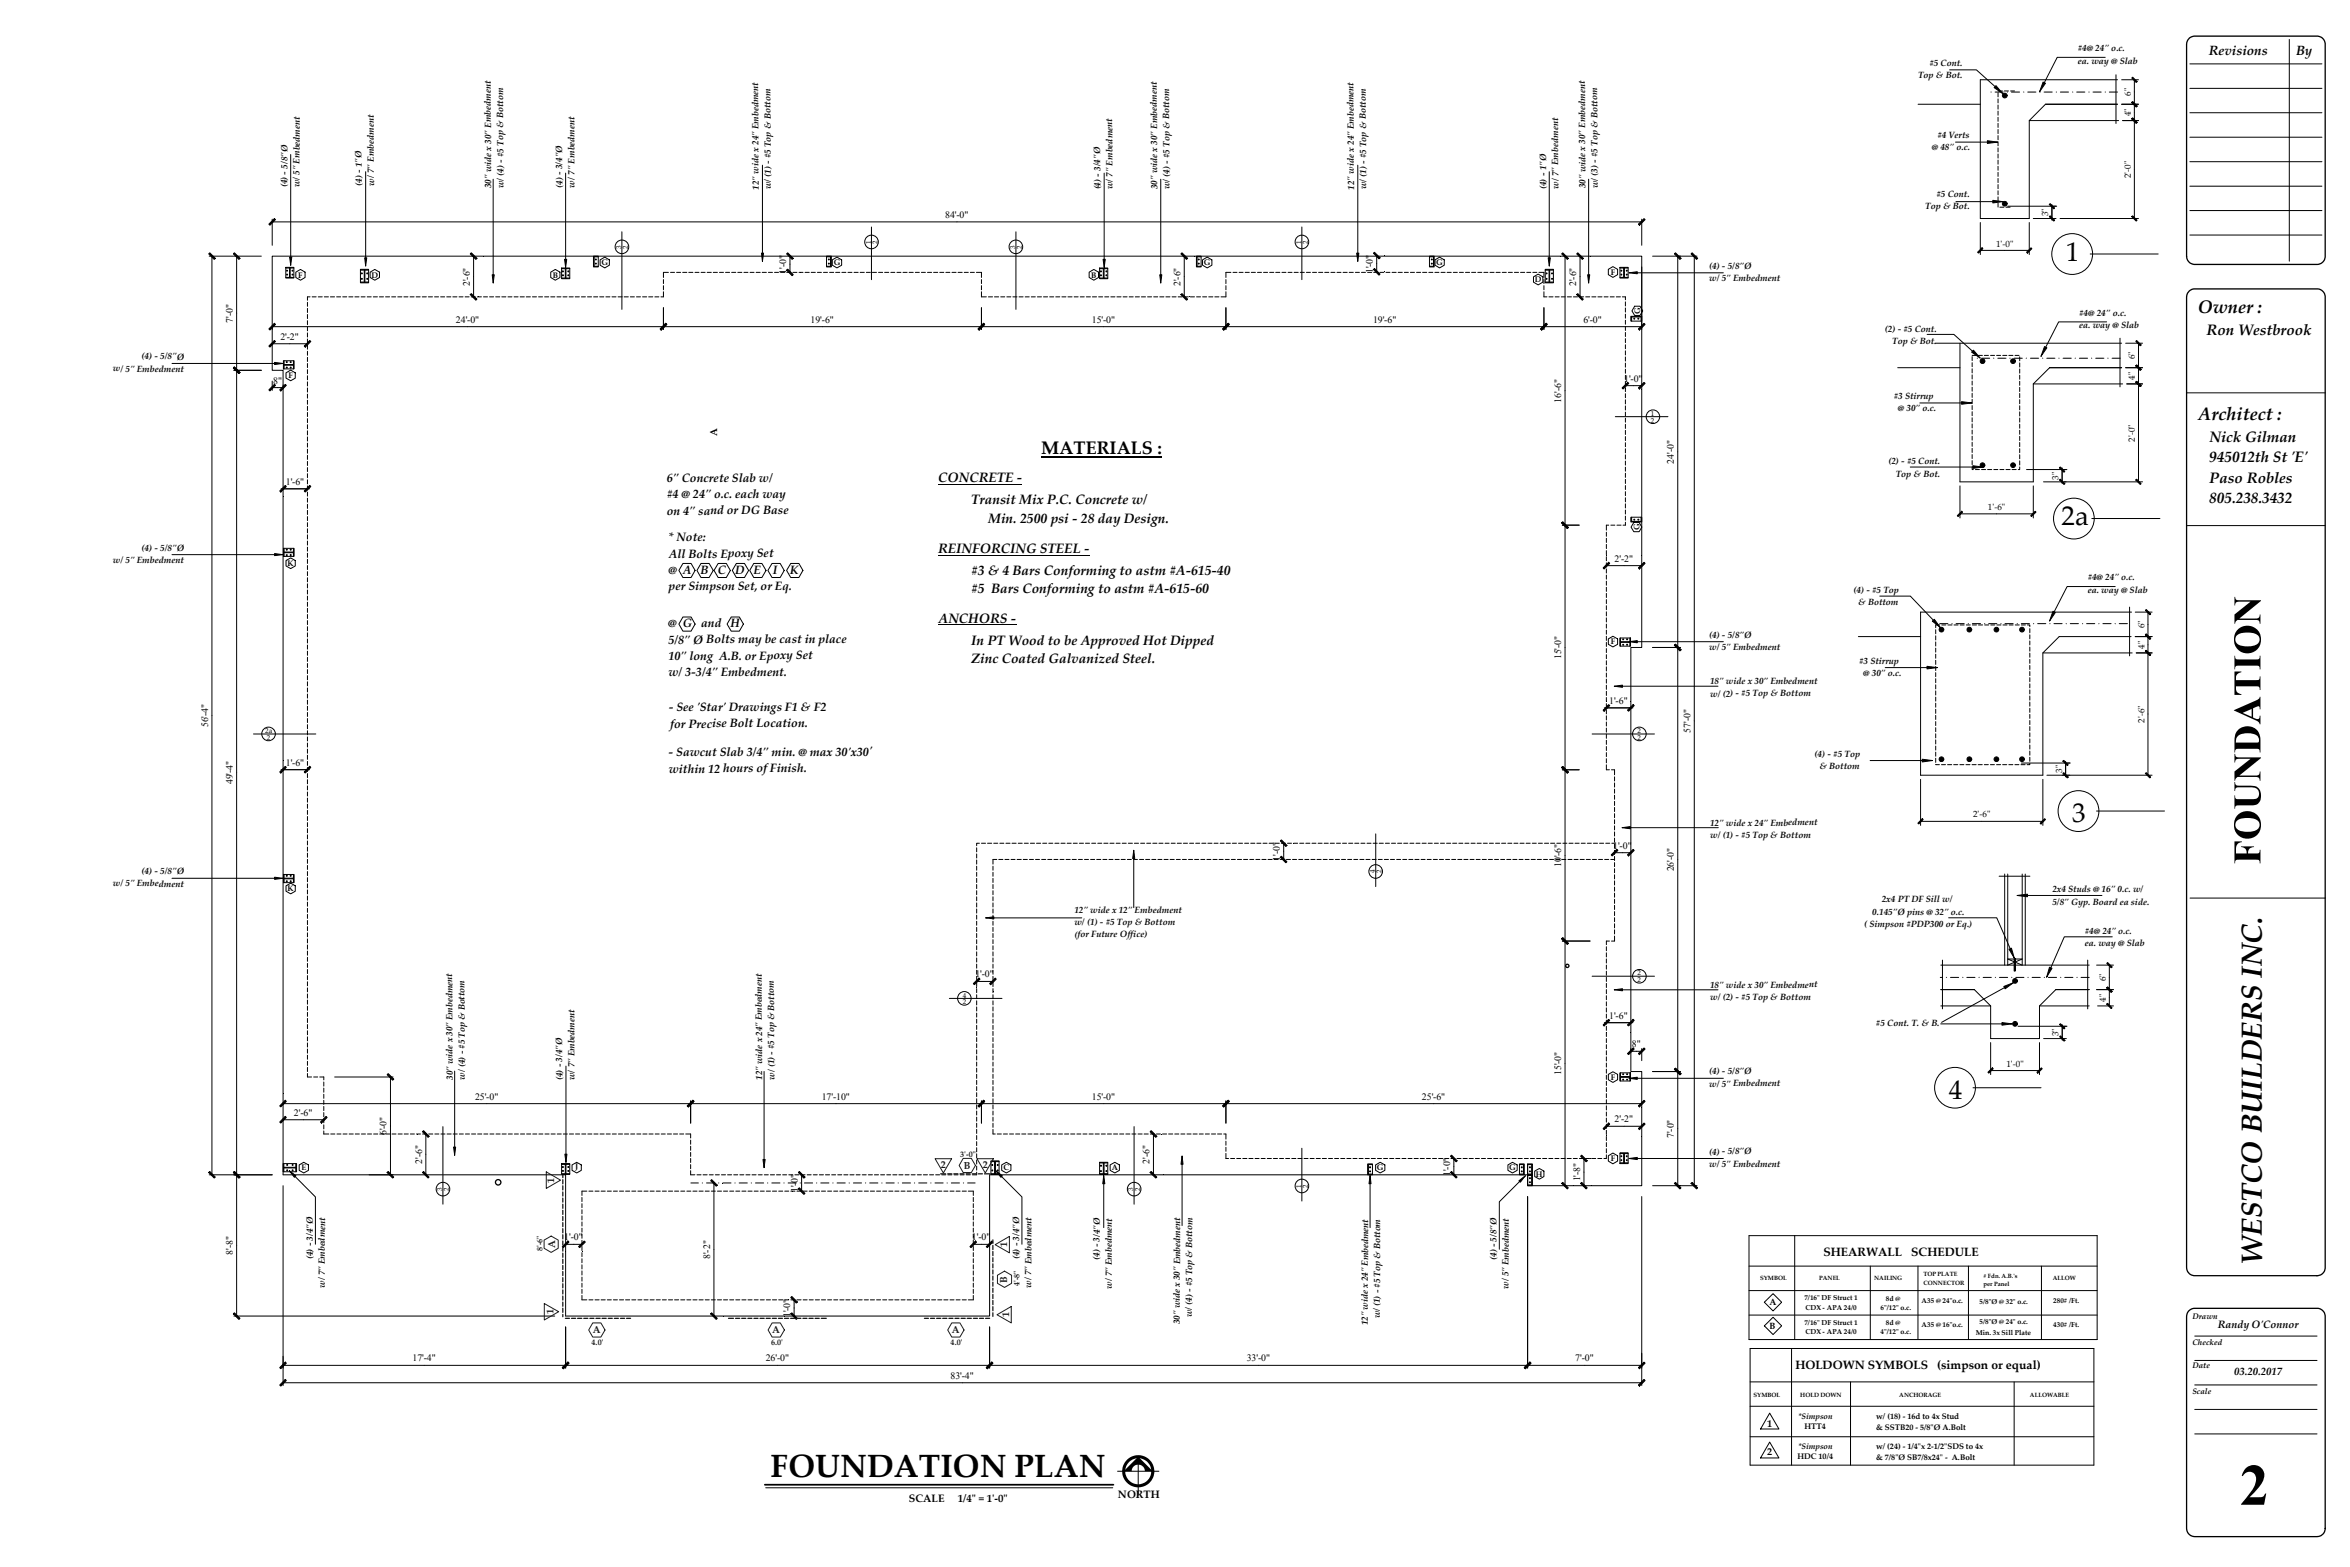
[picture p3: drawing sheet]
<svg xmlns="http://www.w3.org/2000/svg" width="914mm" height="610mm" viewBox="0 0 914 610" stroke-linecap="round" stroke-linejoin="round" font-family="sans-serif">
<defs><g id="words">
<text font-size="12.5" x="299.8" y="574.6">FOUNDATION PLAN</text>
<text font-size="11.3" x="880.1" y="492.2" transform="rotate(-90 880.1 492.2)">WESTCO BUILDERS INC.</text>
<g font-size="10.6">
<text x="803.9" y="101.4">1</text>
<text x="802.2" y="204.4">2a</text>
<text x="806.3" y="319.8">3</text>
<text x="758.3" y="427.4">4</text>
</g>
<g font-size="7.1">
<text x="855.1" y="121.6">Owner :</text>
<text x="855.3" y="163.4">Architect :</text>
<text x="405.2" y="176.7">MATERIALS :</text>
</g>
<g font-size="5.9">
<text x="858.6" y="130.1">Ron Westbrook</text>
<text x="859.7" y="171.9">Nick Gilman</text>
<text x="859.7" y="179.8">945012th St ʹEʹ</text>
<text x="859.7" y="187.7">Paso Robles</text>
<text x="859.7" y="195.7">805.238.3432</text>
</g>
<g font-size="5.3">
<text x="365" y="187.7">CONCRETE -</text>
<text x="377.9" y="196.1">Transit Mix P.C. Concrete w/</text>
<text x="384.5" y="203.3">Min. 2500 psi - 28 day Design.</text>
<text x="365" y="215.1">REINFORCING STEEL -</text>
<text x="377.9" y="223.6">#3 &amp; 4 Bars Conforming to astm #A-615-40</text>
<text x="377.9" y="230.8">#5 Bars Conforming to astm #A-615-60</text>
<text x="365.2" y="242.3">ANCHORS -</text>
<text x="377.9" y="250.7">In PT Wood to be Approved Hot Dipped</text>
<text x="377.9" y="257.9">Zinc Coated Galvanized Steel.</text>
</g>
<g font-size="5.2">
<text x="859.5" y="21.5">Revisions</text>
<text x="893.4" y="21.5">By</text>
</g>
<g font-size="4.7">
<text x="259.4" y="187.6">6ʺ Concrete Slab w/</text>
<text x="259.4" y="193.9">#4 @ 24ʺ o.c. each way</text>
<text x="259.5" y="200.2">on 4ʺ sand or DG Base</text>
<text x="260" y="210.6">* Note:</text>
<text x="260.2" y="217">All Bolts Epoxy Set</text>
<text x="260.1" y="223.3">@ A</text>
<text x="272.6" y="223.3">B</text>
<text x="279.3" y="223.3">C</text>
<text x="286" y="223.2">D</text>
<text x="293.2" y="223.2">E</text>
<text x="300.8" y="223.1">I</text>
<text x="307.3" y="223.1">K</text>
<text x="260.2" y="229.7">per Simpson Set, or Eq.</text>
<text x="260" y="244.1">@ G</text>
<text x="272.8" y="244">and</text>
<text x="284.2" y="243.9">H</text>
<text x="260.1" y="250.4">5/8ʺ Ø Bolts may be cast in place</text>
<text x="260.1" y="256.8">10ʺ long A.B. or Epoxy Set</text>
<text x="260.1" y="263.1">w/ 3-3/4ʺ Embedment.</text>
<text x="260.2" y="276.7">- See ʹStarʹ Drawings F1 &amp; F2</text>
<text x="260.8" y="283.1">for Precise Bolt Location.</text>
<text x="260.2" y="294.3">- Sawcut Slab 3/4ʺ min. @ max 30ʹx30ʹ</text>
<text x="260.2" y="300.6">within 12 hours ofFinish.</text>
<text x="709.5" y="488.6">SHEARWALL</text>
<text x="743.7" y="488.6">SCHEDULE</text>
<text x="698.6" y="532.4">HOLDOWN SYMBOLS</text>
<text x="753.8" y="532.4">(simpson or equal)</text>
</g>
<g font-size="4.2">
<text x="353.7" y="584.4">SCALE</text>
<text x="372.7" y="584.4">1/4ʺ = 1ʹ-0ʺ</text>
<text x="435" y="582.7">NORTH</text>
</g>
<g font-size="4.1">
<text x="863" y="516.8">Randy OʹConnor</text>
<text x="869.3" y="535.1">03.20.2017</text>
</g>
<g font-size="3.9">
<text x="279.1" y="169.8" transform="rotate(-90 279.1 169.8)">A</text>
<text x="687.6" y="555.1">1</text>
<text x="687.6" y="566">2</text>
</g>
<g font-size="3.9" fill="#1c1c1c">
<text x="366.1" y="454.4">2</text>
<text x="375" y="455">B</text>
<text x="382.4" y="454.4">2</text>
<text x="215.6" y="460.2" transform="rotate(-90 215.6 460.2)">1</text>
<text x="216.1" y="485.6" transform="rotate(-90 216.1 485.6)">A</text>
<text x="391.9" y="485.1" transform="rotate(-90 391.9 485.1)">1</text>
<text x="391.9" y="499" transform="rotate(-90 391.9 499)">B</text>
<text x="215.4" y="511.2" transform="rotate(-90 215.4 511.2)">1</text>
<text x="392.6" y="512.4" transform="rotate(-90 392.6 512.4)">1</text>
<text x="230.6" y="518.4">A</text>
<text x="300.4" y="518.4">A</text>
<text x="370.3" y="518.4">A</text>
</g>
<g font-size="3.8">
<text x="367.7" y="84.8">84'-0&quot;</text>
<text x="305.9" y="106.5" transform="rotate(-90 305.9 106.5)">1'-0&quot;</text>
<text x="534.2" y="106.3" transform="rotate(-90 534.2 106.3)">1'-0&quot;</text>
<text x="182.8" y="111.3" transform="rotate(-90 182.8 111.3)">2'-6&quot;</text>
<text x="459.3" y="111.3" transform="rotate(-90 459.3 111.3)">2'-6&quot;</text>
<text x="613.3" y="111.3" transform="rotate(-90 613.3 111.3)">2'-6&quot;</text>
<text x="90.6" y="125.5" transform="rotate(-90 90.6 125.5)">7'-0&quot;</text>
<text x="177.4" y="125.6">24'-0&quot;</text>
<text x="315.4" y="125.6">19'-6&quot;</text>
<text x="424.8" y="125.6">15'-0&quot;</text>
<text x="534.2" y="125.6">19'-6&quot;</text>
<text x="616.1" y="125.6">6'-0&quot;</text>
<text x="109.1" y="132.2">2'-2&quot;</text>
<text x="106.3" y="149.3">8&quot;</text>
<text x="632" y="148.5">1'-0&quot;</text>
<text x="607.5" y="156.6" transform="rotate(-90 607.5 156.6)">16'-6&quot;</text>
<text x="651.3" y="180.4" transform="rotate(-90 651.3 180.4)">24'-0&quot;</text>
<text x="111.2" y="188.6">1'-6&quot;</text>
<text x="628.3" y="218.5">2'-2&quot;</text>
<text x="607.5" y="256.5" transform="rotate(-90 607.5 256.5)">15'-0&quot;</text>
<text x="626.2" y="273.9">1'-6&quot;</text>
<text x="81" y="283" transform="rotate(-90 81 283)">56'-4&quot;</text>
<text x="657.8" y="285.1" transform="rotate(-90 657.8 285.1)">57'-0&quot;</text>
<text x="111.2" y="297.9">1'-6&quot;</text>
<text x="90.6" y="305.1" transform="rotate(-90 90.6 305.1)">49'-4&quot;</text>
<text x="498" y="334.9" transform="rotate(-90 498 334.9)">1'-0&quot;</text>
<text x="627.7" y="330.2">1'-0&quot;</text>
<text x="607.5" y="337.4" transform="rotate(-90 607.5 337.4)">10'-6&quot;</text>
<text x="651.3" y="339" transform="rotate(-90 651.3 339)">26'-0&quot;</text>
<text x="379.5" y="380.2">1'-0&quot;</text>
<text x="626.2" y="396.3">1'-6&quot;</text>
<text x="635" y="407.4">8&quot;</text>
<text x="607.5" y="418.3" transform="rotate(-90 607.5 418.3)">15'-0&quot;</text>
<text x="184.8" y="427.8">25'-0&quot;</text>
<text x="319.7" y="427.8">17'-10&quot;</text>
<text x="424.8" y="427.8">15'-0&quot;</text>
<text x="553.3" y="427.8">25'-6&quot;</text>
<text x="114.4" y="434.1">2'-6&quot;</text>
<text x="628.3" y="436.6">2'-2&quot;</text>
<text x="150.4" y="441.7" transform="rotate(-90 150.4 441.7)">6'-0&quot;</text>
<text x="651.3" y="442.7" transform="rotate(-90 651.3 442.7)">7'-0&quot;</text>
<text x="164.2" y="452.8" transform="rotate(-90 164.2 452.8)">2'-6&quot;</text>
<text x="447.3" y="452.8" transform="rotate(-90 447.3 452.8)">2'-6&quot;</text>
<text x="564.2" y="457.5" transform="rotate(-90 564.2 457.5)">1'-0&quot;</text>
<text x="614.8" y="459.6" transform="rotate(-90 614.8 459.6)">1'-8&quot;</text>
<text x="310.4" y="463.8" transform="rotate(-90 310.4 463.8)">1'-0&quot;</text>
<text x="219.6" y="482.5">1'-0&quot;</text>
<text x="378.2" y="482.5">1'-0&quot;</text>
<text x="90.6" y="488.2" transform="rotate(-90 90.6 488.2)">8'-8&quot;</text>
<text x="276.3" y="489.8" transform="rotate(-90 276.3 489.8)">8'-2&quot;</text>
<text x="307.5" y="512.5" transform="rotate(-90 307.5 512.5)">1'-0&quot;</text>
<text x="160.5" y="529.6">17'-4&quot;</text>
<text x="297.9" y="529.6">26'-0&quot;</text>
<text x="485.1" y="529.6">33'-0&quot;</text>
<text x="612.9" y="529.6">7'-0&quot;</text>
<text x="369.8" y="536.4">83'-4&quot;</text>
</g>
<g font-size="3.5">
<text x="808.5" y="19.9">#4@ 24ʺ o.c.</text>
<text x="750.7" y="25.7">#5 Cont.</text>
<text x="808.5" y="24.7">ea. way @ Slab</text>
<text x="746.3" y="30.5">Top &amp; Bot.</text>
<text x="829.1" y="37.3" transform="rotate(-90 829.1 37.3)">6ʺ</text>
<text x="829.1" y="45.3" transform="rotate(-90 829.1 45.3)">4ʺ</text>
<text x="753.9" y="53.6">#4 Verts</text>
<text x="751.7" y="58.3">@ 48ʺ o.c.</text>
<text x="829.1" y="69.3" transform="rotate(-90 829.1 69.3)">2ʹ-0ʺ</text>
<text x="111.8" y="72.9" transform="rotate(-90 111.8 72.9)">(4) - 5/8ʺØ</text>
<text x="116.5" y="72.9" transform="rotate(-90 116.5 72.9)">w/ 5ʺ Embedment</text>
<text x="140.8" y="72.3" transform="rotate(-90 140.8 72.3)">(4) - 1ʺØ</text>
<text x="145.5" y="72.3" transform="rotate(-90 145.5 72.3)">w/ 7ʺ Embedment</text>
<text x="191.2" y="73.3" transform="rotate(-90 191.2 73.3)">30ʺ wide x 30ʺ Embedment</text>
<text x="195.9" y="73.2" transform="rotate(-90 195.9 73.2)">w/ (4) - #5 Top &amp; Bottom</text>
<text x="218.8" y="73" transform="rotate(-90 218.8 73)">(4) - 3/4ʺØ</text>
<text x="223.6" y="73" transform="rotate(-90 223.6 73)">w/ 7ʺ Embedment</text>
<text x="295.2" y="73.7" transform="rotate(-90 295.2 73.7)">12ʺ wide x 24ʺ Embedment</text>
<text x="300" y="73.7" transform="rotate(-90 300 73.7)">w/ (1) - #5 Top &amp; Bottom</text>
<text x="428.2" y="73.7" transform="rotate(-90 428.2 73.7)">(4) - 3/4ʺØ</text>
<text x="432.9" y="73.7" transform="rotate(-90 432.9 73.7)">w/ 7ʺ Embedment</text>
<text x="450.3" y="73.6" transform="rotate(-90 450.3 73.6)">30ʺ wide x 30ʺ Embedment</text>
<text x="455.1" y="73.6" transform="rotate(-90 455.1 73.6)">w/ (4) - #5 Top &amp; Bottom</text>
<text x="526.9" y="73.7" transform="rotate(-90 526.9 73.7)">12ʺ wide x 24ʺ Embedment</text>
<text x="531.6" y="73.7" transform="rotate(-90 531.6 73.7)">w/ (1) - #5 Top &amp; Bottom</text>
<text x="601.6" y="73.5" transform="rotate(-90 601.6 73.5)">(4) - 1ʺØ</text>
<text x="606.4" y="73.5" transform="rotate(-90 606.4 73.5)">w/ 7ʺ Embedment</text>
<text x="616.9" y="73.2" transform="rotate(-90 616.9 73.2)">30ʺ wide x 30ʺ Embedment</text>
<text x="621.7" y="73.2" transform="rotate(-90 621.7 73.2)">w/ (3) - #5 Top &amp; Bottom</text>
<text x="753.5" y="76.7">#5 Cont.</text>
<text x="749.1" y="81.5">Top &amp; Bot.</text>
<text x="797" y="84.2" transform="rotate(-90 797 84.2)">3ʺ</text>
<text x="776.7" y="95.9">1ʹ-0ʺ</text>
<text x="665" y="104.6">(4) - 5/8ʺØ</text>
<text x="665.1" y="109.3">w/ 5ʺ Embedment</text>
<text x="809" y="122.9">#4@ 24ʺ o.c.</text>
<text x="733.4" y="129.1">(2) - #5 Cont.</text>
<text x="809" y="127.6">ea. way @ Slab</text>
<text x="736.3" y="133.8">Top &amp; Bot.</text>
<text x="55.1" y="139.8">(4) - 5/8ʺØ</text>
<text x="830.7" y="139.8" transform="rotate(-90 830.7 139.8)">6ʺ</text>
<text x="43.9" y="144.5">w/ 5ʺ Embedment</text>
<text x="830.7" y="147.7" transform="rotate(-90 830.7 147.7)">4ʺ</text>
<text x="736.9" y="155.3">#3 Stirrup</text>
<text x="738.5" y="160.1">@ 30ʺ o.c.</text>
<text x="830.7" y="171.8" transform="rotate(-90 830.7 171.8)">2ʹ-0ʺ</text>
<text x="734.8" y="180.6">(2) - #5 Cont.</text>
<text x="737.7" y="185.4">Top &amp; Bot.</text>
<text x="801" y="186.6" transform="rotate(-90 801 186.6)">3ʺ</text>
<text x="773.5" y="198.4">1ʹ-6ʺ</text>
<text x="55.1" y="214.2">(4) - 5/8ʺØ</text>
<text x="43.9" y="218.9">w/ 5ʺ Embedment</text>
<text x="812.3" y="225.8">#4@ 24ʺ o.c.</text>
<text x="721.2" y="230.5">(4) - #5 Top</text>
<text x="812.3" y="230.6">ea. way @ Slab</text>
<text x="723.1" y="235.3">&amp; Bottom</text>
<text x="834.4" y="244.4" transform="rotate(-90 834.4 244.4)">6ʺ</text>
<text x="665" y="248.1">(4) - 5/8ʺØ</text>
<text x="665.1" y="252.9">w/ 5ʺ Embedment</text>
<text x="834.4" y="252.3" transform="rotate(-90 834.4 252.3)">4ʺ</text>
<text x="723.4" y="258.2">#3 Stirrup</text>
<text x="725" y="263">@ 30ʺ o.c.</text>
<text x="665.4" y="266.2">18ʺ wide x 30ʺ Embedment</text>
<text x="665.4" y="271">w/ (2) - #5 Top &amp; Bottom</text>
<text x="834.4" y="281.2" transform="rotate(-90 834.4 281.2)">2ʹ-6ʺ</text>
<text x="706.1" y="294.5">(4) - #5 Top</text>
<text x="708" y="299.3">&amp; Bottom</text>
<text x="802.3" y="300.7" transform="rotate(-90 802.3 300.7)">3ʺ</text>
<text x="665.4" y="321.3">12ʺ wide x 24ʺ Embedment</text>
<text x="767.7" y="318">2ʹ-6ʺ</text>
<text x="665.4" y="326">w/ (1) - #5 Top &amp; Bottom</text>
<text x="55.1" y="340.1">(4) - 5/8ʺØ</text>
<text x="43.9" y="344.8">w/ 5ʺ Embedment</text>
<text x="798.6" y="347.1">2x4 Studs @ 16ʺ 0.c. w/</text>
<text x="732.2" y="351">2x4 PT DF Sill w/</text>
<text x="798.6" y="351.9">5/8ʺ Gyp. Board ea side.</text>
<text x="418" y="355.2">12ʺ wide x 12ʺ Embedment</text>
<text x="418.1" y="360">w/ (1) - #5 Top &amp; Bottom</text>
<text x="728.5" y="355.8">0.145ʺØ pins @ 32ʺ o.c.</text>
<text x="418.1" y="364.7">(for Future Office)</text>
<text x="725.4" y="360.5">( Simpson #PDP300 or Eq.)</text>
<text x="811.2" y="363.2">#4@ 24ʺ o.c.</text>
<text x="811.2" y="367.9">ea. way @ Slab</text>
<text x="819.4" y="381.8" transform="rotate(-90 819.4 381.8)">6ʺ</text>
<text x="665.4" y="389.1">w/ (2) - #5 Top &amp; Bottom</text>
<text x="665.4" y="384.3">18ʺ wide x 30ʺ Embedment</text>
<text x="819.4" y="389.7" transform="rotate(-90 819.4 389.7)">4ʺ</text>
<text x="730" y="399">#5 Cont. T. &amp; B.</text>
<text x="801" y="403.2" transform="rotate(-90 801 403.2)">3ʺ</text>
<text x="176.1" y="420" transform="rotate(-90 176.1 420)">30ʺ wide x 30ʺ Embedment</text>
<text x="180.9" y="420" transform="rotate(-90 180.9 420)">w/ (4) - #5 Top &amp; Bottom</text>
<text x="665" y="418">(4) - 5/8ʺØ</text>
<text x="780.7" y="415">1ʹ-0ʺ</text>
<text x="218.8" y="420.1" transform="rotate(-90 218.8 420.1)">(4) - 3/4ʺØ</text>
<text x="223.6" y="420.1" transform="rotate(-90 223.6 420.1)">w/ 7ʺ Embedment</text>
<text x="296.6" y="420" transform="rotate(-90 296.6 420)">12ʺ wide x 24ʺ Embedment</text>
<text x="301.3" y="420" transform="rotate(-90 301.3 420)">w/ (1) - #5 Top &amp; Bottom</text>
<text x="665.1" y="422.7">w/ 5ʺ Embedment</text>
<text x="665" y="449.2">(4) - 5/8ʺØ</text>
<text x="665.1" y="453.9">w/ 5ʺ Embedment</text>
<text x="121.7" y="489.8" transform="rotate(-90 121.7 489.8)">(4) - 3/4ʺØ</text>
<text x="396.6" y="489.8" transform="rotate(-90 396.6 489.8)">(4) - 3/4ʺØ</text>
<text x="427.9" y="490.1" transform="rotate(-90 427.9 490.1)">(4) - 3/4ʺØ</text>
<text x="582.3" y="490.1" transform="rotate(-90 582.3 490.1)">(4) - 5/8ʺØ</text>
<text x="126.4" y="501" transform="rotate(-90 126.4 501)">w/ 7ʺ Embedment</text>
<text x="401.3" y="501" transform="rotate(-90 401.3 501)">w/ 7ʺ Embedment</text>
<text x="432.6" y="501.3" transform="rotate(-90 432.6 501.3)">w/ 7ʺ Embedment</text>
<text x="587" y="501.3" transform="rotate(-90 587 501.3)">w/ 5ʺ Embedment</text>
<text x="688.6" y="507.7">A</text>
<text x="459" y="515.1" transform="rotate(-90 459 515.1)">30ʺ wide x 30ʺ Embedment</text>
<text x="463.8" y="512.4" transform="rotate(-90 463.8 512.4)">w/ (4) - #5 Top &amp; Bottom</text>
<text x="532.2" y="515.6" transform="rotate(-90 532.2 515.6)">12ʺ wide x 24ʺ Embedment</text>
<text x="537" y="512.9" transform="rotate(-90 537 512.9)">w/ (1) - #5 Top &amp; Bottom</text>
<text x="688.6" y="517">B</text>
</g>
<g font-size="3.1">
<text x="234" y="103.3">G</text>
<text x="324.4" y="103.3">G</text>
<text x="468.5" y="103.3">G</text>
<text x="558.9" y="103.3">G</text>
<text x="626.7" y="106.9">F</text>
<text x="116.1" y="108">F</text>
<text x="144.6" y="108">D</text>
<text x="215.1" y="108">B</text>
<text x="424.6" y="108">B</text>
<text x="597.2" y="109.9">D</text>
<text x="638.2" y="122.2" transform="rotate(-90 638.2 122.2)">G</text>
<text x="112.3" y="147.2">F</text>
<text x="637.9" y="206.3" transform="rotate(-90 637.9 206.3)">G</text>
<text x="111.9" y="220.2">K</text>
<text x="626.7" y="250.7">F</text>
<text x="111.9" y="346.8">K</text>
<text x="626.7" y="420.1">F</text>
<text x="117.3" y="455.3">E</text>
<text x="223.8" y="455">J</text>
<text x="390.4" y="455.3">C</text>
<text x="432.6" y="455.3">A</text>
<text x="535.8" y="455.3">G</text>
<text x="587.2" y="455.3">G</text>
<text x="626.7" y="451.8">F</text>
<text x="597.7" y="457.8">H</text>
<text x="853.1" y="513.2">Drawn</text>
<text x="853.1" y="523.1">Checked</text>
<text x="853.1" y="532.2">Date</text>
<text x="853.1" y="542.1">Scale</text>
<text x="699.6" y="551.9">*Simpson</text>
<text x="702.1" y="555.9">HTT4</text>
<text x="730" y="552.2">w/ (18) - 16d to 4x Stud</text>
<text x="730" y="556.3">&amp; SSTB20 - 5/8ʺØ A.Bolt</text>
<text x="699.6" y="563.5">*Simpson</text>
<text x="730" y="563.8">w/ (24) - 1/4ʺx 2-1/2ʺSDS to 4x</text>
<text x="699.4" y="567.6">HDC 10/4</text>
<text x="730" y="568">&amp; 7/8ʺØ SB7/8x24ʺ - A.Bolt</text>
</g>
<g font-size="3.1" fill="#1c1c1c">
<text x="373.6" y="449.9">3ʹ-0ʺ</text>
<text x="211" y="486.8" transform="rotate(-90 211 486.8)">8ʹ-6ʺ</text>
<text x="396.7" y="500.4" transform="rotate(-90 396.7 500.4)">4ʹ-8ʺ</text>
<text x="230.2" y="523.2">4.0ʹ</text>
<text x="300" y="523.2">6.0ʹ</text>
<text x="369.9" y="523.2">4.0ʹ</text>
</g>
<g font-size="2.8">
<text x="338.8" y="94.9" transform="rotate(-90 338.8 94.9)">1</text>
<text x="341.4" y="94.9" transform="rotate(-90 341.4 94.9)">2</text>
<text x="506.3" y="94.9" transform="rotate(-90 506.3 94.9)">1</text>
<text x="508.8" y="94.9" transform="rotate(-90 508.8 94.9)">2</text>
<text x="241.7" y="96.8" transform="rotate(-90 241.7 96.8)">3</text>
<text x="244.3" y="96.8" transform="rotate(-90 244.3 96.8)">2</text>
<text x="395" y="96.8" transform="rotate(-90 395 96.8)">3</text>
<text x="397.6" y="96.8" transform="rotate(-90 397.6 96.8)">2</text>
<text x="642.4" y="161.8">1</text>
<text x="642.4" y="164.4">2</text>
<text x="103.2" y="285.2">2a</text>
<text x="103.9" y="287.7">2</text>
<text x="637.1" y="285.2">2</text>
<text x="637.1" y="287.8">2</text>
<text x="535" y="339.6" transform="rotate(-90 535 339.6)">4</text>
<text x="537.6" y="339.6" transform="rotate(-90 537.6 339.6)">2</text>
<text x="637.1" y="379.4">2</text>
<text x="637.1" y="382">2</text>
<text x="374.6" y="388.1">4</text>
<text x="374.6" y="390.7">2</text>
<text x="506.3" y="462" transform="rotate(-90 506.3 462)">1</text>
<text x="508.8" y="462" transform="rotate(-90 508.8 462)">2</text>
<text x="172" y="463.2" transform="rotate(-90 172 463.2)">3</text>
<text x="174.7" y="463.2" transform="rotate(-90 174.7 463.2)">2</text>
<text x="441" y="463.2" transform="rotate(-90 441 463.2)">3</text>
<text x="443.6" y="463.2" transform="rotate(-90 443.6 463.2)">2</text>
<text x="702.1" y="505.9">7/16ʺ DF Struct 1</text>
<text x="702.5" y="509.6">CDX - APA 24/0</text>
<text x="731.7" y="509.7">6ʺ/12ʺ o.c.</text>
<text x="733.8" y="506">8d @</text>
<text x="747.7" y="506.9">A35 @ 24ʺo.c.</text>
<text x="770.3" y="507.3">5/8ʺØ @ 32ʺ o.c.</text>
<text x="798.9" y="507">280# /Ft.</text>
<text x="702.1" y="515.5">7/16ʺ DF Struct 1</text>
<text x="733.8" y="515.3">8d @</text>
<text x="770.3" y="515">5/8ʺØ @ 24ʺ o.c.</text>
<text x="702.5" y="519.1">CDX - APA 24/0</text>
<text x="731.7" y="519">4ʺ/12ʺ o.c.</text>
<text x="747.7" y="516.2">A35 @ 16ʺo.c.</text>
<text x="768.8" y="519.2">Min. 3x Sill Plate</text>
<text x="798.9" y="516.4">430# /Ft.</text>
</g>
<g font-size="2.4">
<text x="684.9" y="498">SYMBOL</text>
<text x="707.8" y="498">PANEL</text>
<text x="729.2" y="498">NAILING</text>
<text x="748.4" y="496.6">TOP PLATE</text>
<text x="771.8" y="497.1"># Fdn. A.B.ʹs</text>
<text x="798.7" y="498">ALLOW</text>
<text x="748.4" y="499.7">CONNECTOR</text>
<text x="771.8" y="500.3">per Panel</text>
<text x="682.3" y="543.5">SYMBOL</text>
<text x="700.5" y="543.6">HOLD DOWN</text>
<text x="739" y="543.3">ANCHORAGE</text>
<text x="789.9" y="543.3">ALLOWABLE</text>
</g>
</g></defs>
<g fill="none" stroke="#000" stroke-width=".51">
<path d="M851.9 14.9l1.8-.8h48.6a3.2 3.2 0 0 1 2.4 2.8v83.1l-.4 1.3-1.1 1.1-1.3 .5h-48.2a3.2 3.2 0 0 1-2.9-3.2v-82.5l.4-1.5zM851.9 113.2l1.8-.8h48.2l1 .2 1 .9 .8 1.7v378.2l-.8 1.8a2.93 2.93 0 0 1-2.3 1.1h-47.9a3.2 3.2 0 0 1-2.9-3.2v-377.5l.4-1.6zM851.5 510.1l1.3-.9 .9-.2h48.2l1.3 .4 1.1 1.1 .4 1.3v82.8a3.2 3.2 0 0 1-3.1 3.2h-47.6a3.2 3.2 0 0 1-3.2-3.2v-82.5z"/>
<circle cx="609.8" cy="375.7" r=".64"/>
<circle cx="193.8" cy="459.9" r="1.06"/>
</g>
<g fill="none" stroke="#000" stroke-width=".39">
<path d="M890.8 15.3v86.3M758.6 27.2h10.4l7.3 6.5M774.7 35.9h.1M776.3 35.8h3.2M776.6 33.3l2.6 3.1-3.3-2.3zM777.5 36.1v1.6M777.5 38.5v1.5M777.5 35.4h1.6M779.9 35.4h1.6M781 35.9h.1M782.3 35.4h1.6M782.7 35.8h3.1"/>
<path d="M787.4 35.9h.1M789 35.8h3.2M793.7 35.9h.1M795 31.9l.9 .5-2.3 3.3zM795.4 35.8h3.1M800.1 35.9h.1M801.7 35.8h3.2M806.4 35.9h.1M808.1 35.8h3.1M812.8 35.9h.1M814.4 35.8h3.2M819.1 22.3h-18.6l-5.1 9.9"/>
<path d="M819.1 35.9h.1M820.8 35.8h3.1M823.3 29.1v18.9M823.9 31h-53.3v54h19v-38.1l6.3-6.3h28M825.5 31h6.6M829.5 39.9l.3-.4 1.8 1.8-.4 .3zM829.5 30.4l.3-.4 1.8 1.8-.4 .3zM829.8 39.5l1.8 1.8-.4 .3-1.7-1.7zM830.5 31v54M852.1 24.8h51.4M852.1 34.4h51.4M746.3 40.6h24.3"/>
<path d="M760.9 55.3h12.4M773.3 54.7l4 .6-4 .5zM777.5 40.9v1.6M777.5 43.2v1.6M777.5 45.6v1.6M777.5 48v1.6M777.5 50.4v1.6M777.5 52.7v1.7M777.5 55.2v1.5M777.5 57.5v1.6M777.5 59.9v1.6M789.6 46.9h34.8"/>
<path d="M825.5 40.6h6.6M825.9 46.9h6.2M829.5 46.2l.3-.3 1.8 1.7-.4 .4zM829.8 45.9l1.8 1.7-.4 .4-1.7-1.8zM852.1 43.9h51.4M852.1 53.4h51.4M113.1 60.1v39.9M142.3 66.8v33.5M191.9 69.7v37.2M220.1 67.4v33.5M296.7 64.3v34.2M429.6 67.4v33.5"/>
<path d="M451.7 69.7v37.2M528.3 64.3v34.2M602.8 66.8v33.5M618.2 69.7v37.2M761.1 78.4h14.3M775.4 77.9l4 .5-4 .6zM777.5 62.3v1.6M777.5 64.7v1.6M777.5 67.1v1.5M777.5 69.4v1.6M777.5 71.8v1.6M777.5 74.2v1.6"/>
<path d="M777.5 76.6v1.5M777.5 79v1.6M797.4 79.5l.3-.3 1.8 1.7-.4 .4zM798.4 79.6v5.4M852.1 62.9h51.4M852.1 72.4h51.4M81.2 98.8l.4-.5 2.2 2.2-.4 .4zM81.4 99.7h9.4M82.5 99.7v357.3M91 99.7h10.7M91.2 98.3l2.2 2.2-.4 .4-2.2-2.1zM92.1 99.7v412.3"/>
<path d="M104.6 87.2l2.2-2.2 .4 .4-2.2 2.2zM105.9 85.3v10.1M105.9 86.3h532.9M105.9 99.7h532.9v152.2h-4.2v165h4.2v44.4h-44.4v-4.3h-209.3v55h-165v-55h-109.9v-312.9h-4.3zM112.7 100h.8l-.4 3.2zM183 98.8l.4-.5 2.2 2.2-.4 .4zM184.3 99.7v15.8M230.9 99.7h1.9v4.1h-1.9zM232.8 99.9h-1.6v3.7h1.6M242 90.2v30.2M296.3 98.5h.8l-.4 3.1zM306.1 98.8l.4-.5 2.2 2.2-.5 .4z"/>
<path d="M307.4 99.7v6.3M321.6 99.9h1.6v3.7h-1.6M321.6 99.7h1.9v4.1h-1.9zM339.1 88.3v20.5M395.3 90.2v30.2M459.5 98.8l.4-.5 2.2 2.2-.4 .4zM460.8 99.7v15.8h1.6M465.5 99.7h1.9v4.1h-1.9zM467.4 99.9h-1.6v3.7h1.6M506.6 88.3v20.5M527.9 98.5h.8l-.4 3.1zM534.4 98.5l.4-.4 2.2 2.2-.4 .4z"/>
<path d="M535.7 99.4v6.3M556.2 99.7h1.8v4.1h-1.8zM556.2 99.9h1.6v3.7h-1.6M607.7 98.8l.4-.5 2.1 2.2-.3 .4zM609 99.7v361.6M613.5 98.8l.4-.5 2.2 2.2-.4 .4zM614.8 99.7v15.8M637.5 87.2l2.2-2.2 .4 .4-2.2 2.2zM638.8 85.3v10.1M643 99.7h17.3M651.5 98.8l.4-.5 2.2 2.2-.4 .4zM652.8 99.7v361.6"/>
<path d="M658 98.8l.4-.5 2.2 2.2-.5 .4zM659.3 99.7v361.6M769.5 98.1l1.7-1.7 .4 .3-1.8 1.8zM770.6 86.6v12.4M770.6 97.4h19M778.2 80.6h1.5M780.5 80.6h1.7M781.2 80.2h19.1M789.6 86.6v12.4M790.3 96.4l.3 .3-1.7 1.8-.4-.4zM791.2 85h8.8M797.4 84.3l.3-.4 1.8 1.8-.4 .3z"/>
<path d="M798.4 80.2v5.4M801.6 85h30.5M813.3 98.8h26.5M829.8 83.9l1.8 1.8-.4 .3-1.7-1.7zM852.1 81.9h51.4M852.1 91.4h51.4M111.2 104h3.1v4.2h-3.1zM111.2 104.3h1.4v3.6h-1.4M111.6 105.2l.2 .2zM111.6 106.7l.3 .2zM113.7 105.2l.2 .2zM113.7 106.7l.3 .2z"/>
<path d="M114.3 104.3h-1.4v3.6h1.4M115.1 105.9l1.8-1.1 1.8 1.1v2l-1.8 1.1-1.8-1.1zM119.6 117.6v1.6M119.6 120v1.6M120.7 115.5h-1.1v1.3M121.5 115.5h1.5M123.8 115.5h1.6M126.2 115.5h1.6M128.6 115.5h1.6M131 115.5h1.5M133.4 115.5h1.5M135.7 115.5h1.6"/>
<path d="M138.1 115.5h1.6M140.3 104.8h3.1v5.2h-3.1zM140.3 105.1h1.4v4.6h-1.4M140.5 115.5h1.6M140.6 108.3l.3 .3zM140.6 106.2l.3 .3zM141.9 100.3h.8l-.4 3.2zM142.8 106.2l.2 .3zM142.8 108.3l.2 .3zM142.9 115.5h1.5M143.4 105.1h-1.4v4.6h1.4M144 105.9l1.8-1.1 1.9 1.1v2l-1.9 1.1-1.8-1.1z"/>
<path d="M145.2 115.5h1.7M147.6 115.5h1.6M150 115.5h1.6M152.4 115.5h1.6M154.8 115.5h1.6M157.1 115.5h1.7M159.6 115.5h1.5M161.9 115.5h1.6M164.3 115.5h1.6M166.7 115.5h1.6M169.1 115.5h1.5M171.5 115.5h1.5"/>
<path d="M173.8 115.5h1.6M176.2 115.5h1.6M178.6 115.5h1.6M181 115.5h1.5M183 114.6l.4-.4 2.2 2.2-.4 .4zM183.3 115.5h1.7M185.7 115.5h1.6M188.1 115.5h1.6M190.5 115.5h1.6M191.5 106.9h.8l-.4 3.2zM192.9 115.5h1.6M195.2 115.5h1.7"/>
<path d="M197.7 115.5h1.5M200 115.5h1.6M202.4 115.5h1.6M204.8 115.5h1.6M207.2 115.5h1.5M209.6 115.5h1.5M211.9 115.5h1.6M214.3 105.9l1.8-1.1 1.8 1.1v2l-1.8 1.1-1.8-1.1zM214.3 115.5h1.6M216.7 115.5h1.6M218.5 104.3h3.2v4.1h-3.2zM218.5 104.5h1.5v3.7h-1.5"/>
<path d="M218.9 105.4h.3v.3h-.3zM218.9 106.9h.3v.3h-.3zM219.1 115.5h1.5M219.7 100.9h.8l-.4 3.1zM221 105.4h.3v.3h-.3zM221 106.9h.3v.3h-.3zM221.4 115.5h1.7M221.7 104.5h-1.5v3.7h1.5M223.8 115.5h1.6M226.2 115.5h1.6M228.6 115.5h1.6M231 115.5h1.6"/>
<path d="M231.7 102.4l.3 .3zM231.7 100.8l.3 .3zM233.3 115.5h1.7M233.5 101.1l1.8-1.1 1.8 1.1v2.1l-1.8 1-1.8-1zM235.8 115.5h1.5M238.1 115.5h1.6M240.5 115.5h1.6M242.9 115.5h1.6M245.3 115.5h1.5M247.7 115.5h1.5M250 115.5h1.6M252.4 115.5h1.6"/>
<path d="M254.8 115.5h1.6M258.1 119.7v8.4M258.1 113.5v2h-.9M258.1 108.8v1.5M258.1 111.1v1.6M260.1 106h-2v2M260.9 106h1.6M263.3 106h1.5M265.6 106h1.7M268 106h1.6M270.4 106h1.6M272.8 106h1.6"/>
<path d="M275.2 106h1.6M277.5 106h1.6M280 106h1.5M282.3 106h1.6M284.7 106h1.6M287.1 106h1.6M289.5 106h1.5M291.8 106h1.6M294.2 106h1.6M296.6 106h1.6M299 106h1.6M301.4 106h1.5"/>
<path d="M303.7 106h1.6M306.1 106h1.6M306.5 104.7l2.2 2.1-.5 .5-2.1-2.2zM308.5 106h1.6M310.9 106h1.6M313.3 106h1.6M315.6 106h1.6M318 106h1.6M320.4 106h1.6M322.4 102.4l.2 .3zM322.4 100.8l.2 .3zM322.8 106h1.6"/>
<path d="M323.8 101.1l1.9-1.1 1.8 1.1v2.1l-1.8 1-1.9-1zM325.2 106h1.6M327.6 106h1.5M329.9 106h1.6M332.3 106h1.6M334.7 106h1.6M337.1 106h1.6M339.5 106h1.5M341.8 106h1.6M344.2 106h1.6M346.6 106h1.6M349 106h1.6"/>
<path d="M351.4 106h1.6M353.7 106h1.6M356.1 106h1.6M358.5 106h1.6M360.9 106h1.6M363.3 106h1.6M365.7 106h1.5M368 106h1.6M370.4 106h1.6M372.8 106h1.6M375.2 106h1.6M377.6 106h1.5"/>
<path d="M379.9 106h2v2M381.9 119.7v8.4M381.9 113.5v2h1.9M381.9 108.8v1.5M381.9 111.1v1.6M384.6 115.5h1.6M387 115.5h1.6M389.4 115.5h1.5M391.8 115.5h1.5M394.1 115.5h1.6M396.5 115.5h1.6M398.9 115.5h1.6"/>
<path d="M401.3 115.5h1.5M403.6 115.5h1.7M406 115.5h1.6M408.4 115.5h1.6M410.8 115.5h1.6M413.2 115.5h1.6M415.5 115.5h1.7M418 115.5h1.5M420.3 115.5h1.6M422.7 115.5h1.6M423.8 105.9l1.8-1.1 1.8 1.1v2l-1.8 1.1-1.8-1.1zM425.1 115.5h1.6"/>
<path d="M427.5 115.5h1.5M427.9 104.3h3.1v4.1h-3.1zM427.9 104.5h1.4v3.7h-1.4M428.3 106.9h.2v.3h-.2zM428.3 105.4h.2v.3h-.2zM429.2 100.9h.9l-.5 3.1zM429.9 115.5h1.5M430.4 105.4h.2v.3h-.2zM430.4 106.9h.2v.3h-.2zM431 104.5h-1.4v3.7h1.4M432.2 115.5h1.6M434.6 115.5h1.6"/>
<path d="M437 115.5h1.6M439.4 115.5h1.5M441.7 115.5h1.7M444.1 115.5h1.6M446.5 115.5h1.6M448.9 115.5h1.6M451.3 115.5h1.6M451.3 106.9h.8l-.4 3.2zM453.6 115.5h1.7M456.1 115.5h1.5M458.4 115.5h1.6M459.5 114.6l.4-.4 2.2 2.2-.4 .4z"/>
<path d="M463.2 115.5h1.6M465.6 115.5h1.5M466.3 102.4l.3 .3zM466.3 100.8l.3 .3zM467.9 101.1l1.8-1.1 1.9 1.1v2.1l-1.9 1-1.8-1zM468 115.5h1.5M470.3 115.5h1.6M472.7 115.5h1.6M477 113.5v2h-1.9M477 108.8v1.5M477 111.1v1.6M477 119.7v8.4"/>
<path d="M479 106h-2v1.9M479.8 106h1.5M482.1 106h1.6M484.5 106h1.6M486.9 106h1.6M489.3 106h1.6M491.7 106h1.5M494 106h1.6M496.4 106h1.6M498.8 106h1.6M501.2 106h1.6M503.6 106h1.6"/>
<path d="M505.9 106h1.6M508.3 106h1.6M510.7 106h1.6M513.1 106h1.6M515.5 106h1.6M517.9 106h1.5M520.2 106h1.6M522.6 106h1.6M525 106h1.6M527.4 106h1.6M529.8 106h1.5M532.1 106h1.6"/>
<path d="M534.5 106h1.6M534.8 104.4l2.2 2.2-.4 .5-2.2-2.2zM536.9 106h1.6M539.3 106h1.6M541.7 106h1.6M544 106h1.6M546.4 106h1.6M548.8 106h1.6M551.2 106h1.6M553.6 106h1.6M556 106h1.5M557 102.4l.3 .3z"/>
<path d="M557 100.8l.3 .3zM558.3 106h1.6M558.4 101.1l1.8-1.1 1.8 1.1v2.1l-1.8 1-1.8-1zM560.7 106h1.6M563.1 106h1.6M565.5 106h1.6M567.9 106h1.5M570.2 106h1.6M572.6 106h1.6M575 106h1.6M577.4 106h1.6M579.8 106h1.6"/>
<path d="M582.1 106h1.6M584.5 106h1.6M586.9 106h1.6M589.3 106h1.6M591.7 106h1.6M594.1 106h1.5M596.4 106h1.6M596.7 107.7l1.8-1.1 1.8 1.1v2.1l-1.8 1-1.8-1zM598.8 106h2v1.9M600.8 113.5v2h1.1M600.8 108.8v1.5M600.8 111.1v1.6"/>
<path d="M600.8 119.7v8.4M601.3 104.8h3.1v5.2h-3.1zM601.3 105.1h1.4v4.6h-1.4M601.7 108.3l.2 .3zM601.7 106.2l.2 .3zM602.4 100.3h.8l-.4 3.2zM602.7 115.5h1.6M603.8 106.2l.2 .3zM603.8 108.3l.2 .3zM604.4 105.1h-1.4v4.6h1.4M605.1 115.5h1.6M607.5 115.5h1.5"/>
<path d="M609.9 115.5h1.6M612.2 115.5h1.6M613.5 114.6l.4-.4 2.2 2.2-.4 .4zM614.6 115.5h1.6M617 115.5h1.6M617.8 106.9h.8l-.4 3.2zM619.4 115.5h1.6M621.7 115.5h1.7M624.2 115.5h1.5M625.8 104.8l1.8-1.1 1.8 1.1v2l-1.8 1.1-1.8-1.1zM626.5 115.5h1.6M628.9 115.5h1.6"/>
<path d="M630.3 104.3h1.5v3.6h-1.5M630.3 104h3.2v4.2h-3.2zM630.7 106.7l.3 .2zM630.7 105.2l.3 .2zM631.3 115.5h1.2v1.1M632.5 117.4v1.6M632.5 119.8v1.6M632.9 105.2l.2 .2zM632.9 106.7l.2 .2zM633.5 104.3h-1.4v3.6h1.4M633.9 106.1l3.2-.4v.8zM636.1 119.1h2l1.1 1.8-1.1 1.8h-2l-1.1-1.8z"/>
<path d="M637.1 106.1h33.5M638.8 103.8v24.3M104.6 134.6l2.2-2.1 .4 .3-2.2 2.2zM105.9 127.5v.6M105.9 127.1h532.9M105.9 133.7h13.7M106.8 125.8l.4 .4-2.2 2.2-.4-.4zM118.4 134.6l2.1-2.1 .4 .3-2.1 2.2zM119.6 122.3v1.7M119.6 124.8v1.5M119.6 127.1v1.6M119.6 129.5v1.6"/>
<path d="M119.6 131.9v1.6M119.6 134.3v1.5M119.6 136.7v1.5M119.6 139v1.6M259 125.8l.5 .4-2.2 2.2-.4-.4zM382.7 125.8l.5 .4-2.2 2.2-.4-.4zM477.9 125.8l.4 .4-2.1 2.2-.5-.4zM599.4 128l2.2-2.2 .4 .4-2.1 2.2zM632.5 122.2v1.6M632.5 124.6v1.6M632.5 127v1.6M632.5 129.3v1.6"/>
<path d="M632.5 131.7v1.6M632.5 134.1v1.6M632.5 136.5v1.6M632.5 138.9v1.6M634.6 123.1h4.2v1.8h-4.2zM634.9 124.9v-1.6h3.7v1.6M635.8 123.8l.2 .3zM637.3 123.8l.3 .3zM637.5 128l2.2-2.2 .4 .4-2.2 2.2zM749.9 130.1h10.4l7.2 6.5M753.1 133.5h72.4M762.6 133.5v54h28.6v-38.1l6.3-6.4h28"/>
<path d="M767.4 138.3h1.5M767.4 138.7v1.6M767.9 136.2l2.6 3.1-3.3-2.3zM769.4 139.4h.1M769.7 138.3h1.7M771 139.4h3.2M772.1 138.3h1.6M774.5 138.3h1.6M775.7 139.4h.1M776.9 138.3h1.6M777.4 139.4h3.1M779.3 138.3h1.6"/>
<path d="M781.6 138.3h1.7M782.1 139.4h.1M783.7 139.4h3.2M784.1 138.3h1.5M785.9 138.8v1.6M788.4 139.4h.1M790.1 139.4h3.1M794.8 139.4h.1M795.5 134.8l1 .5-2.3 3.3zM796.4 139.4h3.2M801.1 139.4h.1M802.8 139.4h3.1"/>
<path d="M807.5 139.4h.1M809.1 139.4h3.2M813.8 139.4h.1M815.5 139.4h3.1M819.7 125.2h-18.7l-5 9.9M820.2 139.4h.1M821.8 139.4h3.2M824.9 131.6v18.9M827.1 133.5h6.6M831 132.8l.4-.3 1.7 1.7-.3 .3zM832.1 133.5v54M66.9 141.4h39.9"/>
<path d="M91 144.1h10.7M91.2 142.7l2.2 2.2-.4 .4-2.2-2.1zM104.6 151.7l2.2-2.2 .4 .4-2.2 2.2zM105.9 148.3v3.5M105.9 150.8h4.3M106.8 141l3.2 .4-3.2 .4zM108.8 151.7l2.2-2.2 .4 .4-2.1 2.2zM110.2 149.7v1.5M110.3 140.3h4.1v3.2h-4.1zM110.5 140.3v1.5h3.7v-1.5M110.5 143.5v-1.4h3.7v1.4M111.3 145l1.8-1 1.8 1v2.1l-1.8 1-1.8-1z"/>
<path d="M111.4 140.7l.3 .3zM111.4 142.8l.3 .3zM113 140.7l.3 .3zM113 142.8l.3 .3zM119.6 141.4v1.6M119.6 143.8v1.6M119.6 146.2v1.5M119.6 148.5v1.7M119.6 150.9v1.6M119.6 153.3v1.6M119.6 155.7v1.6M119.6 158.1v1.6"/>
<path d="M631.1 150.9l2.2-2.1 .5 .3-2.2 2.2zM632.5 141.3v1.5M632.5 143.6v1.6M632.5 146v1.6M632.5 148.4v1.6h6.3M632.5 150.8v1.6M632.5 153.2v1.5M632.5 155.5v1.6M632.5 157.9v1.6M637.5 150.9l2.2-2.1 .4 .3-2.2 2.2zM738.4 143h24.2M747 156.8h16.3"/>
<path d="M763.3 156.3l3.9 .5-3.9 .5zM767.4 141.1v1.6M767.4 143.5v1.6M767.4 145.8v1.6M767.4 148.3v1.5M767.4 150.6v1.6M767.4 153v1.6M767.4 155.4v1.6M767.4 157.8v1.5M785.9 141.2v1.6M785.9 143.6v1.6M785.9 146v1.5"/>
<path d="M785.9 148.3v1.6M785.9 150.7v1.6M785.9 153.1v1.6M785.9 155.5v1.6M785.9 157.9v1.5M791.2 149.4h34.7M827.1 143h6.6M827.5 149.4h6.2M831 148.7l.4-.4 1.7 1.8-.3 .3zM831 142.3l.4-.3 1.7 1.7-.3 .4zM831.4 142l1.7 1.7-.3 .4-1.8-1.8zM850.8 152.8h53.9"/>
<path d="M119.6 160.4v1.7M119.6 162.9v1.5M119.6 165.2v1.6M119.6 167.6v1.6M119.6 170v1.6M119.6 172.4v1.5M119.6 174.8v1.5M119.6 177.1v1.6M119.6 179.5v1.6M628.5 162.1h20.5M632.5 160.3v1.6M632.5 162.7v1.6"/>
<path d="M632.5 165.1v1.6M632.5 167.4v1.6M632.5 169.8v1.6M632.5 172.2v1.6M632.5 174.6v1.6M632.5 177v1.6M632.5 179.4v1.5M767.4 160.1v1.6M767.4 162.5v1.6M767.4 164.9v1.6M767.4 167.3v1.6M767.4 169.7v1.5"/>
<path d="M767.4 172v1.7M767.4 174.4v1.6M767.4 176.8v1.6M767.4 179.2v1.6M785.9 160.2v1.6M785.9 162.6v1.6M785.9 165v1.6M785.9 167.4v1.6M785.9 169.8v1.6M785.9 172.1v1.6M785.9 174.5v1.6M785.9 176.9v1.6"/>
<path d="M785.9 179.3v1.6M108.8 191l2.2-2.2 .4 .5-2.1 2.1zM109.3 190.2h10.3M110.2 190.2h10.2M118.4 191l2.1-2.2 .4 .5-2.1 2.1zM119.6 181.9v1.6M119.6 184.3v1.5M119.6 186.6v1.7M119.6 189v1.6M119.6 191.4v1.6M119.6 193.8v1.6M119.6 196.2v1.6"/>
<path d="M119.6 198.5v1.7M365 188.5h32.7M632.5 181.7v1.6M632.5 184.1v1.6M632.5 186.5v1.6M632.5 188.9v1.6M632.5 191.3v1.5M632.5 193.6v1.6M632.5 196v1.6M632.5 198.4v1.6M743.3 181.7h24.3M762.6 189v12.5"/>
<path d="M762.6 199.9h28.6M767.4 181.6v1.1h.4M767.6 181.2l4 .5-4 .5zM768.6 182.7h1.6M771 182.7h1.6M773.4 182.7h1.6M775.8 182.7h1.6M778.2 182.7h1.5M780.5 182.7h1.7M782.9 182.7h1.6M785.9 181.7v1h-.6M788.5 182.7h15.7"/>
<path d="M791.2 189v12.5M791.9 198.9l.3 .3-1.8 1.8-.2-.4zM801.3 182l.4-.3 1.7 1.7-.3 .3zM801.3 186.7l.4-.3 1.7 1.8-.3 .3zM802.4 182.7v5.4M802.4 182v5.5M831 186.7l.4-.3 1.7 1.8-.3 .3zM833.7 187.5h-38.6M66.9 215.8h39.9M106.8 215.3l3.2 .5-3.2 .4zM110.3 213.3h4.1v3.2h-4.1zM110.5 213.3v1.5h3.7v-1.5"/>
<path d="M110.5 216.5v-1.5h3.7v1.5M111.3 218.1l1.8-1.1 1.8 1.1v2.1l-1.8 1-1.8-1zM111.4 213.7l.3 .3zM111.4 215.8l.3 .3zM113 213.7h.3v.3h-.3zM113 215.8h.3v.3h-.3zM119.6 201v1.5M119.6 203.3v1.6M119.6 205.7v1.6M119.6 208.1v1.6M119.6 210.5v1.5M119.6 212.9v1.5"/>
<path d="M119.6 215.2v1.6M119.6 217.6v1.6M265.7 219.2h3.2l1.6 2.7-1.6 2.8h-3.2l-1.5-2.8zM272.8 219.2h3.1l1.6 2.7-1.6 2.8h-3.1l-1.6-2.8zM279.4 219.2h3.2l1.6 2.7-1.6 2.8h-3.2l-1.6-2.8zM286.5 219.2h3.2l1.6 2.7-1.6 2.8h-3.2l-1.6-2.8zM293.3 219.2h3.2l1.6 2.7-1.6 2.8h-3.2l-1.6-2.8zM300.4 219.2h3.2l1.5 2.7-1.5 2.8h-3.2l-1.6-2.8zM307.7 219.2h3.2l1.5 2.7-1.5 2.8h-3.2l-1.6-2.8zM365 215.9h58.9M607.7 203.4l.4-.4 2.1 2.2-.3 .4zM607.9 204.3h6.6"/>
<path d="M625.1 207.1v1.5M625.1 209.4v1.6M625.1 211.8v1.6M625.1 214.2v1.6M625.1 216.6v1.5M625.1 218.9v1.7M625.9 218.7l.5 .5-2.2 2.2-.4-.5zM626 204.3h-.9v1.9M626.8 204.3h1.6M629.2 204.3h1.6M632.5 200.8v1.6M632.5 203.2v1.1h-1"/>
<path d="M634.6 201.2h4.2v1.9h-4.2zM635.7 203.2h2.1l1.1 1.9-1.1 1.7h-2.1l-1-1.7zM635.8 202l.2 .3zM637.3 202l.3 .3zM638.6 201.2v1.6h-3.7v-1.6M761.6 200.6l1.7-1.7 .4 .3-1.8 1.8zM813.9 201.7h26.5M850.8 204.5h53.9M119.6 220v1.6M119.6 222.4v1.5M119.6 224.7v1.7M119.6 227.1v1.6"/>
<path d="M119.6 229.5v1.6M119.6 231.9v1.6M119.6 234.3v1.6M119.6 236.6v1.7M119.6 239.1v1.5M625.1 221.3v1.6M625.1 223.7v1.6M625.1 226.1v1.6M625.1 228.5v1.6M625.1 230.8v1.7M625.1 233.3v1.5M625.1 235.6v1.6"/>
<path d="M625.1 238v1.6M625.1 220h13.7M637.5 220.9l2.2-2.2 .4 .5-2.2 2.2zM731.4 231.9h11.9l9 9.4M798.8 237.8l1 .5-2.3 3.3zM823 228.2h-18.7l-5 9.8M828.6 236.2v18.9M829.4 238.1h-82.1v63.5h47.6v-47.6l6.3-6.4h28M830.8 238.1h6.6M834.8 237.4l.3-.3 1.7 1.7-.3 .4zM835.8 238.1v63.5M119.6 241.4v1.6"/>
<path d="M119.6 243.8v1.6M119.6 246.2v1.6M119.6 248.6v1.5M119.6 251v1.5M119.6 253.3v1.6M119.6 255.7v1.6M119.6 258.1v1.6M265.7 240h3.2l1.6 2.8-1.6 2.7h-3.2l-1.5-2.7zM284.5 240h3.2l1.6 2.8-1.6 2.7h-3.2l-1.6-2.7zM365 243.1h30.4M625.1 240.4v1.6M625.1 242.8v1.5"/>
<path d="M625.1 245.2v1.5M625.1 247.5v1.6M625.1 249.9v1.6M625.1 252.3v1.6M625.1 254.7v1.5M625.1 257v1.7M625.1 259.4v1.6M625.8 248.5l1.8-1 1.8 1v2.2l-1.8 1-1.8-1zM630.3 248.2h4.1v3.2h-4.1zM631.5 250.7l.2 .3zM631.5 248.6l.2 .2zM633 250.7h.2v.3h-.2z"/>
<path d="M633 248.6h.2v.2h-.2zM633.9 249.6l3.2-.4v.9zM634.2 251.4v-1.5h-3.6v1.5M634.2 248.2v1.4h-3.6v-1.4M637.1 249.6h33.5M643 251.9h10.9M651.5 251l.4-.4 2.2 2.2-.4 .4zM723.1 247.6h24.2M733.6 259.7h16.2M749.8 259.2l4 .5-4 .5zM751.9 241.6l.7-.7 2.4 3.2zM753.2 242.7h.1"/>
<path d="M753.2 245v1.5M753.2 247.4v1.6M753.2 249.7v1.6M753.2 252.1v1.6M753.2 254.5v1.6M753.2 256.9v1.6M753.2 259.2v1.7M754.8 242.6h3.1M754.8 243.1h-1.6v1.1M755.6 243.1h1.5M757.9 243.1h1.6M759.5 242.7h.1"/>
<path d="M760.3 243.1h1.6M761.1 242.6h3.2M762.7 243.1h1.6M765.1 243.1h1.6M765.9 242.7h.1M767.5 242.6h3.1M767.5 243.1h1.6M769.8 243.1h1.6M772.2 242.7h.1M772.2 243.1h1.6M773.8 242.6h3.2M774.6 243.1h1.6"/>
<path d="M777 243.1h1.6M778.6 242.7h.1M779.4 243.1h1.6M780.2 242.6h3.1M781.8 243.1h1.5M784.1 243.1h1.6M784.9 242.7h.1M786.5 242.6h3.2M786.5 243.1h1.6M788.9 243.1h.9v.7M789.8 244.6v1.6M789.8 247v1.5"/>
<path d="M789.8 249.3v1.6M789.8 251.7v1.6M789.8 254.1v1.6M789.8 256.5v1.6M789.8 258.9v1.5M791.3 242.7h.1M792.9 242.6h3.1M794.9 254h34.7M797.6 242.7h.1M799.2 242.6h3.2M804 242.7h.1M805.6 242.6h3.1"/>
<path d="M810.3 242.7h.1M811.9 242.6h3.2M816.7 242.7h.1M818.3 242.6h3.1M823 242.7h.1M824.6 242.6h3.2M830.8 247.6h6.6M834.8 253.3l.3-.3 1.7 1.7-.3 .4zM834.8 247l.3-.4 1.7 1.8-.3 .3zM835.1 246.6l1.7 1.8-.3 .3-1.7-1.7zM837.4 254h-6.2M119.6 260.5v1.5"/>
<path d="M119.6 262.8v1.7M119.6 265.2v1.6M119.6 267.6v1.6M119.6 270v1.6M119.6 272.4v1.6M119.6 274.7v1.7M119.6 277.2v1.5M119.6 279.5v1.6M624.2 275.4h10.4M625.1 261.8v1.6M625.1 264.2v1.6M625.1 266.6v1.6"/>
<path d="M625.1 268.9v1.7M625.1 271.4v1.5M625.1 273.7v1.6M625.1 276.1v1.6M625.1 278.5v1.6M625.1 275.4h10.3M625.9 274.1l.5 .4-2.2 2.2-.4-.4zM628.1 267l3.2-.5v.9zM631.3 267h37.2M633.3 276.3l2.2-2.2 .4 .4-2.2 2.2zM753.2 261.7v1.5M753.2 264v1.6"/>
<path d="M753.2 266.4v1.6M753.2 268.8v1.6M753.2 271.2v1.6M753.2 273.6v1.5M753.2 275.9v1.6M753.2 278.3v1.6M789.8 261.2v1.6M789.8 263.6v1.6M789.8 266v1.6M789.8 268.4v1.6M789.8 270.8v1.6M789.8 273.1v1.6"/>
<path d="M789.8 275.5v1.6M789.8 277.9v1.6M98.6 285.5h24.3M109.3 299.4h10.3M110.2 299.4h10.2M111 298.1l.4 .4-2.1 2.2-.5-.4zM119.6 281.9v1.6M119.6 284.3v1.6M119.6 286.7v1.5M119.6 289.1v1.5M119.6 291.4v1.6M119.6 293.8v1.6"/>
<path d="M119.6 296.2v1.6M119.6 298.6v1.5M120.5 298.1l.4 .4-2.1 2.2-.4-.4zM607.7 298.6l.4-.4 2.1 2.2-.3 .4zM607.9 299.5h6.6M608.1 298.2l2.1 2.2-.3 .4-2.2-2.2zM619.5 285.5h24.3M625.1 297.5v2h1.1M625.1 280.9v1.5M625.1 283.3v1.5M625.1 285.6v1.6M625.1 288v1.6"/>
<path d="M625.1 290.4v1.6M625.1 292.8v1.5M625.1 295.1v1.7M627 299.5h1.2v1.9M727.7 295.9h20.2M747.9 295.4l4 .5-4 .5zM753.2 297.3l1.4 .2M753.2 280.7v1.6M753.2 283.1v1.5M753.2 285.5v1.6M753.2 287.8v1.6M753.2 290.2v1.6"/>
<path d="M753.2 292.6v1.6M753.2 295v1.6M755.4 297.5h1.6M757.8 297.5h1.6M760.2 297.5h1.6M762.6 297.5h1.6M765 297.5h1.5M767.3 297.5h1.6M769.7 297.5h1.6M772.1 297.5h1.6M774.5 297.5h1.6M776.9 297.5h1.6"/>
<path d="M779.2 297.5h1.6M781.6 297.5h1.6M784 297.5h1.6M786.4 297.5h1.6M786.6 296.8h19M789.8 297v.5h-1M789.8 280.3v1.6M789.8 282.7v1.6M789.8 285.1v1.5M789.8 287.4v1.6M789.8 289.8v1.6M789.8 292.2v1.6"/>
<path d="M789.8 294.6v1.6M803 295.8l1.8 1.7-.4 .4-1.7-1.8zM803.7 296.8v5.4M803.7 296.2v5.4M119.6 300.9v1.7M119.6 303.3v1.6M119.6 305.7v1.6M119.6 308.1v1.6M119.6 310.5v1.6M119.6 312.8v1.7M119.6 315.3v1.5M119.6 317.6v1.6"/>
<path d="M119.6 320v1.6M628.2 302.2v1.6M628.2 304.6v1.6M628.2 307v1.6M628.2 309.4v1.5M628.2 311.7v1.7M628.2 314.1v1.6M628.2 316.5v1.6M628.2 318.9v1.6M747.3 303.2v17.9M747.3 319.5h47.6M748 318.5l.3 .3-1.7 1.7-.3-.2z"/>
<path d="M794.9 303.2v17.9M795.6 318.5l.3 .3-1.7 1.7-.4-.2zM796.5 301.6h40.9M802.7 300.9l.3-.3 1.8 1.7-.4 .3zM815.8 315.5h26.4M835.1 300.6l1.7 1.7-.3 .3-1.7-1.7zM119.6 322.4v1.6M119.6 324.8v1.5M119.6 327.2v1.5M119.6 329.5v1.6M119.6 331.9v1.6M119.6 334.3v1.6"/>
<path d="M119.6 336.7v1.5M119.6 339v1.7M380 329.8v1.6M380 332.2v1.6M380 334.6v1.6M380 337v1.5M380 339.3v1.6M381.1 328h-1.1v1M381.9 328h1.6M384.3 328h1.6M386.4 337v1.5M386.4 339.3v1.6"/>
<path d="M386.7 328h1.5M387.9 334.3h-1.5v1.9M388.6 334.3h1.6M389 328h1.6M391 334.3h1.6M391.4 328h1.6M393.4 334.3h1.6M393.8 328h1.6M395.8 334.3h1.6M396.2 328h1.6M398.1 334.3h1.7M398.6 328h1.5"/>
<path d="M400.6 334.3h1.5M400.9 328h1.6M402.9 334.3h1.6M403.3 328h1.6M405.3 334.3h1.6M405.7 328h1.6M407.7 334.3h1.6M408.1 328h1.6M410.1 334.3h1.5M410.5 328h1.6M412.5 334.3h1.5M412.8 328h1.6"/>
<path d="M414.8 334.3h1.6M415.2 328h1.6M417.2 334.3h1.6M417.6 328h1.6M419.6 334.3h1.6M420 328h1.6M422 334.3h1.5M422.4 328h1.6M424.3 334.3h1.7M424.8 328h1.5M426.7 334.3h1.6M427.1 328h1.6"/>
<path d="M429.1 334.3h1.6M429.5 328h1.6M431.5 334.3h1.6M431.9 328h1.6M433.9 334.3h1.6M434.3 328h1.6M436.2 334.3h1.7M436.7 328h1.5M438.7 334.3h1.5M439 328h1.6M441 334.3h1.6M441.2 330.8l.3 3.2h-.8z"/>
<path d="M441.2 334v19.1M441.4 328h1.6M443.4 334.3h1.6M443.8 328h1.6M445.8 334.3h1.6M446.2 328h1.6M448.2 334.3h1.5M448.6 328h1.6M450.6 334.3h1.5M450.9 328h1.6M452.9 334.3h1.6M453.3 328h1.6"/>
<path d="M455.3 334.3h1.6M455.7 328h1.6M457.7 334.3h1.6M458.1 328h1.6M460.1 334.3h1.5M460.5 328h1.6M462.4 334.3h1.7M462.9 328h1.5M464.8 334.3h1.6M465.2 328h1.6M467.2 334.3h1.6M467.6 328h1.6"/>
<path d="M469.6 334.3h1.6M470 328h1.6M472 334.3h1.6M472.4 328h1.6M474.3 334.3h1.7M474.8 328h1.5M476.8 334.3h1.5M477.1 328h1.6M479.1 334.3h1.6M479.5 328h1.6M481.5 334.3h1.6M481.9 328h1.6"/>
<path d="M483.9 334.3h1.6M484.3 328h1.6M486.3 334.3h1.5M486.7 328h1.6M488.7 334.3h1.5M489 328h1.6M491 334.3h1.6M491.4 328h1.6M493.4 334.3h1.6M493.8 328h1.6M495.8 334.3h1.6M496.2 328h1.6"/>
<path d="M498.2 334.3h1.5M498.2 327.2l.4-.5 2.2 2.2-.5 .4zM498.6 328h1.6M498.6 333.1l2.2 2.1-.5 .5-2.1-2.2zM499.5 328v6.3M500.5 334.3h1.7M501 328h1.5M502.9 334.3h1.6M503.3 328h1.6M505.3 334.3h1.6M505.7 328h1.6M507.7 334.3h1.6"/>
<path d="M508.1 328h1.6M510.1 334.3h1.6M510.5 328h1.6M512.4 334.3h1.7M512.9 328h1.5M514.9 334.3h1.5M515.2 328h1.6M517.2 334.3h1.6M517.6 328h1.6M519.6 334.3h1.6M520 328h1.6M522 334.3h1.6"/>
<path d="M522.4 328h1.6M524.4 334.3h1.5M524.8 328h1.6M526.8 334.3h1.5M527.1 328h1.6M529.1 334.3h1.6M529.5 328h1.6M531.5 334.3h1.6M531.9 328h1.6M533.9 334.3h1.6M534.3 328h1.6M535.3 324.4v20.5"/>
<path d="M536.3 334.3h1.5M536.7 328h1.6M538.6 334.3h1.7M539.1 328h1.5M541 334.3h1.6M541.4 328h1.6M543.4 334.3h1.6M543.8 328h1.6M545.8 334.3h1.6M546.2 328h1.6M548.2 334.3h1.6M548.6 328h1.6"/>
<path d="M550.5 334.3h1.7M551 328h1.5M553 334.3h1.5M553.3 328h1.6M555.3 334.3h1.6M555.7 328h1.6M557.7 334.3h1.6M558.1 328h1.6M560.1 334.3h1.6M560.5 328h1.6M562.5 334.3h1.5M562.9 328h1.6"/>
<path d="M564.9 334.3h1.5M565.2 328h1.6M567.2 334.3h1.6M567.6 328h1.6M569.6 334.3h1.6M570 328h1.6M572 334.3h1.6M572.4 328h1.6M574.4 334.3h1.5M574.8 328h1.6M576.7 334.3h1.7M577.2 328h1.5"/>
<path d="M579.1 334.3h1.6M579.5 328h1.6M581.5 334.3h1.6M581.9 328h1.6M583.9 334.3h1.6M584.3 328h1.6M586.3 334.3h1.6M586.7 328h1.6M588.6 334.3h1.7M589.1 328h1.5M591.1 334.3h1.5M591.4 328h1.6"/>
<path d="M593.4 334.3h1.6M593.8 328h1.6M595.8 334.3h1.6M596.2 328h1.6M598.2 334.3h1.6M598.6 328h1.6M600.6 334.3h1.5M601 328h1.6M603 334.3h1.5M603.3 328h1.6M605.3 334.3h1.6M605.7 328h1.6"/>
<path d="M607.7 334.3h1.6M608.1 328h1.6M610.1 334.3h1.6M610.5 328h1.6M612.5 334.3h1.5M612.9 328h1.6M614.8 334.3h1.7M615.3 328h1.5M617.2 334.3h1.6M617.6 328h1.6M619.6 334.3h1.6M620 328h1.6"/>
<path d="M622 334.3h1.6M622.4 328h1.6M624.4 334.3h1.6M624.8 328h1.6M626.7 334.3h1.5M626.9 332.6l2.2-2.2 .4 .4-2.2 2.2zM627.2 328h1M628.2 321.3v1.6M628.2 323.6v1.6M628.2 326.1v1.5M628.2 328.4v1.6M628.2 330.8v1.6"/>
<path d="M628.2 333.2v1.6M628.2 335.6v1.5M628.2 337.9v1.6M628.2 331.7h6.4M631.2 322l3.2-.4v.8zM633.3 332.6l2.2-2.2 .4 .4-2.2 2.2zM634.4 322h34.2M66.9 341.7h39.9M106.8 341.2l3.2 .5-3.2 .4zM110.3 340.2h4.1v3.2h-4.1zM111.3 344.6l1.8-1 1.8 1v2.1l-1.8 1-1.8-1zM111.4 340.6l.3 .2z"/>
<path d="M111.4 342.7l.3 .3zM113 340.6l.3 .2zM113 342.7l.3 .3zM114.2 340.2v1.4h-3.7v-1.4M114.2 343.4v-1.5h-3.7v1.5M119.6 341.4v1.6M119.6 343.8v1.6M119.6 346.2v1.6M119.6 348.6v1.6M119.6 350.9v1.7M119.6 353.4v1.5M119.6 355.7v1.6"/>
<path d="M119.6 358.1v1.6M380 341.7v1.6M380 344.1v1.6M380 346.5v1.6M380 348.9v1.5M380 351.2v1.6M380 353.6v1.6M380 356v1.6M380 358.4v1.6M383.5 357.1l3.2-.4v.8zM386.4 341.7v1.6M386.4 344.1v1.6"/>
<path d="M386.4 346.5v1.6M386.4 348.9v1.5M386.4 351.2v1.6M386.4 353.6v1.6M386.4 356v1.6M386.4 358.4v1.6M386.7 357.1h34.2M628.2 340.3v1.6M628.2 342.7v1.6M628.2 345.1v1.6M628.2 347.5v1.5M628.2 349.8v1.7"/>
<path d="M628.2 352.2v1.6M628.2 354.6v1.6M628.2 357v1.6M628.2 359.4v1.6M758.2 357h18.7l5.3 12.1M777.9 340.9h12M780 340v35.5M781.2 340v35.5l5.6-2.4h-5.5M784.9 348.4l4-.5v1zM786.8 340v35.5l-5.6-2.4M788 340v35.5M788.9 348.4h29"/>
<path d="M852.2 349.4h52.7M119.6 360.5v1.6M119.6 362.9v1.5M119.6 365.3v1.5M119.6 367.6v1.6M119.6 370v1.6M119.6 372.4v1.6M119.6 374.8v1.5M119.6 377.1v1.7M119.6 379.5v1.6M380 360.8v1.6M380 363.1v1.6"/>
<path d="M380 365.5v1.6M380 367.9v1.6M380 370.3v1.6M380 372.7v1.6M380 375.1v1.5M380 377.4v1.6M380 379.8v1.6M386.4 360.8v1.6M386.4 363.1v1.6M386.4 365.5v1.6M386.4 367.9v1.6M386.4 370.3v1.6"/>
<path d="M386.4 372.7v1.6M386.4 375.1v1.5M386.4 377.4v1.6M386.4 379.8v1.6M607.7 365.2l.4-.4 2.1 2.2-.3 .4zM607.9 366.1h10.8M608.1 364.8l2.1 2.2-.3 .4-2.2-2.2zM619.5 379.8h24.3M625.1 368.3v1.6M625.1 370.7v1.6M625.1 373v1.6M625.1 375.5v1.5"/>
<path d="M625.1 377.8v1.6M626.2 366.1h-1.1v1.4M628.2 364.2v1.9h-1.2M628.2 361.7v1.6M755.2 375.5h57.7M755.8 373.5v19M781.7 369.3l1-.4 1.1 3.8zM783.7 372.9h.4v4.9h-.4zM797.5 376.3l.9 .4-2 3.4zM812.3 373.5v19M815.8 375.5h6.6M819.7 374.8l.4-.4 1.7 1.8-.3 .3z"/>
<path d="M820.8 375.5v15.8M821.9 364.4h-18.7l-5.2 12.1M119.6 381.9v1.6M119.6 384.3v1.6M119.6 386.7v1.6M119.6 389v1.7M119.6 391.5v1.5M119.6 393.8v1.6M119.6 396.2v1.6M119.6 398.6v1.6M369.4 388.4h20.5M378.7 382.7l2.2-2.2 .4 .4-2.2 2.2z"/>
<path d="M380 382.2v1.6M380 384.6v1.6M380 387v1.5M380 389.3v1.6M380 391.7v1.6M380 394.1v1.6M380 396.5v1.6M380 398.9v1.6M380 381.8h6.4M385.1 382.7l2.2-2.2 .3 .4-2.1 2.2zM386.4 382.2v1.6M386.4 384.6v1.6"/>
<path d="M386.4 387v1.5M386.4 389.3v1.6M386.4 391.7v1.6M386.4 394.1v1.6M386.4 396.5v1.6M386.4 398.9v1.6M624.2 397.8h10.4M625.1 380.2v1.6M625.1 382.6v1.6M625.1 385v1.5M625.1 387.3v1.6M625.1 389.7v1.6"/>
<path d="M625.1 392.1v1.6M625.1 394.5v1.6M625.1 396.9v1.5M625.1 399.2v1.7M625.1 397.8h10.3M625.9 396.5l.5 .5-2.2 2.1-.4-.4zM628.1 385.1l3.2-.5v.8zM631.3 385.1h37.2M633.3 398.7l2.2-2.2 .4 .5-2.2 2.1zM755 380.2h.8M755.1 398.3h23.9M755.2 391.3h19.4"/>
<path d="M755.2 385h13l6.4 6.3M757.3 380.3h.1M759 380.2h3.1M763.7 380.3h.1M765.3 380.2h3.2M770 380.3h.1M771.7 380.2h3.1M776.4 380.3h.1M778 380.2h3.2M779 397.8l4 .5-4 .5zM779.7 383.8l3.7-1.5-3.2 2.4zM779.9 384.2l-24.4 13.5"/>
<path d="M782.7 380.3h.1M784.4 380.2h3.1M785.2 399.2h19.1M789.1 380.3h.1M790.7 380.2h3.2M793.6 391.3h19.3M795.4 380.3h.1M797.1 380.2h3.1M801.7 398.2l1.8 1.8-.4 .3-1.7-1.7zM801.8 380.3h.1M802.4 399.2v5.5M802.4 398.7v5.3"/>
<path d="M803.4 380.2h3.2M808.1 380.3h.1M809.8 380.2h3.1M812.9 385h-13l-6.3 6.3v12.7h-19v-12.7M815.8 385h6.6M816.2 391.3h6.2M819.7 390.6l.4-.3 1.7 1.7-.3 .4zM819.7 384.3l.4-.3 1.7 1.7-.3 .3zM119.6 417.6v1.4h1.6M119.6 401v1.5M119.6 403.4v1.5M119.6 405.7v1.6"/>
<path d="M119.6 408.1v1.6M119.6 410.5v1.6M119.6 412.9v1.5M119.6 415.2v1.7M122 419h1.6M124.4 419h1.6v1.1M130.2 419h22.8M150.6 418.1l.4-.4 2.2 2.1-.4 .4zM151.9 419v38M176.9 416.7v29.5M220.2 414.7v34.3M297.3 416.8v34.3"/>
<path d="M380 401.2v1.6M380 403.6v1.6M380 406v1.6M380 408.4v1.6M380 410.8v1.6M380 413.2v1.5M380 415.5v1.6M380 417.9v1.6M386.4 401.2v1.6M386.4 403.6v1.6M386.4 406v1.6M386.4 408.4v1.6"/>
<path d="M386.4 410.8v1.6M386.4 413.2v1.5M386.4 415.5v1.6M386.4 417.9v1.6M625.1 401.6v1.6M625.1 404v1.6M625.1 406.4v1.6M625.1 408.8v1.6M625.1 411.1v1.6M625.1 413.6v1.5M625.1 415.9v1.6M625.1 418.3v1.6"/>
<path d="M625.8 418l1.8-1.1 1.8 1.1v2l-1.8 1.1-1.8-1.1zM630.3 417.4h4.1v3.1h-4.1zM631.5 419.9l.2 .2zM631.5 417.8l.2 .2zM633 419.9l.2 .2zM633 417.8l.2 .2zM633.3 409.9l2.2-2.2 .4 .4-2.2 2.2zM633.9 419.5l3.2-.4v.8zM634.2 417.4v1.4h-3.6v-1.4M634.6 407.9v.4M634.6 409h4.2M637.1 419.5h33.5"/>
<path d="M638.8 407.9v4.7M639.7 407.7l.4 .4-2.2 2.2-.4-.4zM643 416.9h10.9M651.5 416l.4-.5 2.2 2.2-.4 .4zM651.9 415.5l2.2 2.2-.4 .4-2.2-2.1zM773.5 417.2l1.8-1.8 .3 .4-1.7 1.7zM774.6 405.6v12.4M774.6 416.5h19M793.6 405.6v12.4M794.3 415.4l.3 .4-1.7 1.7-.3-.3zM795.2 404h8.8M801.7 403l1.8 1.7-.4 .3-1.7-1.7z"/>
<path d="M110.2 435.6h15.8M110.2 429.3h528.6M111 434.3l.4 .4-2.1 2.2-.5-.4zM111 428l.4 .5-2.1 2.1-.5-.4zM126 440v1.2h1.9M126 420.9v1.6M126 423.3v1.6M126 425.7v1.6M126 428.1v1.5M126 430.4v1.7M126 432.8v1.6M126 435.2v1.6"/>
<path d="M126 437.6v1.6M126.9 434.3l.4 .4-2.2 2.2-.4-.4zM172.3 438.3v30.2M267.4 430.2l2.2-2.2 .4 .5-2.2 2.1zM268.7 428.3v8.6M269.6 428l.4 .5-2.2 2.1-.4-.4zM380 420.3v1.6M380 422.7v1.6M380 425.1v1.5M380 427.4v1.6M380 429.8v1.6M380 432.2v1.6"/>
<path d="M380 434.6v1.6M380 437v1.6M380 439.3v1.6M381.9 428.3v8.6M382.7 428l.5 .5-2.2 2.1-.4-.4zM386.4 439.3v1.9h.9M386.4 420.3v1.6M386.4 422.7v1.6M386.4 425.1v1.5M386.4 427.4v1.6M386.4 429.8v1.6M386.4 432.2v1.6"/>
<path d="M386.4 434.6v1.6M386.4 437v1.6M441.3 438.3v30.2M477 428.3v8.6M477.9 428l.4 .5-2.1 2.1-.5-.4zM623.8 439l2.1-2.1 .5 .4-2.2 2.2zM625.1 420.7v1.6M625.1 423.1v1.5M625.1 425.4v1.6M625.1 427.8v1.6M625.1 430.2v1.6M625.1 432.6v1.6"/>
<path d="M625.1 435v1.5M625.1 437.3v1.7M625.1 439.7v1.6M625.1 438.1h13.7M634.2 420.5v-1.4h-3.6v1.4M637.5 439l2.2-2.1 .4 .4-2.2 2.2zM639.7 428l.4 .5-2.2 2.1-.4-.4zM767.7 423.2h26.5M81.4 457h24.5M81.6 455.7l2.2 2.2-.4 .4-2.2-2.2zM91.2 455.7l2.2 2.2-.4 .4-2.2-2.2zM110.2 452.7h5.2v3.1h-5.2z"/>
<path d="M110.4 452.7v1.4h4.7v-1.4M111.6 453.1l.3 .2zM111.6 455.1h.3v.3h-.3zM112.6 455.5l2.5 1.9-.5 .6zM113.7 453.1l.3 .2zM113.7 455.1h.3v.3h-.3zM114.9 457.7l7.8 7.9v18.4M115.1 455.8v-1.4h-4.7v1.4M116.4 453.2l1.8-1 1.8 1v2.1l-1.8 1-1.8-1zM128.7 441.2h1.6M131.1 441.2h1.6M133.5 441.2h1.5"/>
<path d="M135.8 441.2h1.7M138.2 441.2h1.6M140.6 441.2h1.6M143 441.2h1.6M145.4 441.2h1.6M147.7 441.2h1.7M150.2 441.2h1.5M151 455.7l2.2 2.2-.4 .4-2.2-2.2zM152.5 441.2h1.6M154.9 441.2h1.6M157.3 441.2h1.6M159.7 441.2h1.5"/>
<path d="M162.1 441.2h1.5M164.4 440.3l.4-.5 2.2 2.2-.4 .5zM164.4 441.2h1.6M164.8 455.7l2.2 2.2-.4 .4-2.2-2.2zM165.7 441.2v15.8M166.8 441.2h1.6M169.2 441.2h1.6M171.6 441.2h1.5M173.9 441.2h1.7M176.3 441.2h1.6M176.5 446.2h.8l-.4 3.2zM178.7 441.2h1.6"/>
<path d="M181.1 441.2h1.6M183.5 441.2h1.6M185.8 441.2h1.7M188.3 441.2h1.5M190.6 441.2h1.6M193 441.2h1.6M195.4 441.2h1.6M197.8 441.2h1.5M200.2 441.2h1.5M202.5 441.2h1.6M204.9 441.2h1.6M207.3 441.2h1.6"/>
<path d="M209.7 441.2h1.5M212 441.2h1.7M214.4 441.2h1.6M216.8 441.2h1.6M218.5 452.7h3.2v4.2h-3.2zM218.5 453h1.5v3.6h-1.5M218.9 453.9l.3 .2zM218.9 455.4l.3 .2zM219.2 441.2h1.6M219.8 449h.8l-.4 3.2zM221 453.9l.3 .2zM221 455.4l.3 .2z"/>
<path d="M221.6 441.2h1.6M221.7 453h-1.5v3.6h1.5M222.6 453.2l1.8-1 1.8 1v2.1l-1.8 1-1.8-1zM223.9 441.2h1.7M226.4 441.2h1.5M228.7 441.2h1.6M231.1 441.2h1.6M233.5 441.2h1.6M235.9 441.2h1.5M238.3 441.2h1.5M240.6 441.2h1.6M243 441.2h1.6"/>
<path d="M245.4 441.2h1.6M247.8 441.2h1.5M250.1 441.2h1.7M252.5 441.2h1.6M254.9 441.2h1.6M257.3 441.2h1.6M259.7 441.2h1.6M262 441.2h1.7M264.5 441.2h1.5M266.8 441.2h1.9v1.5M268.7 455.4v1.6h1.7M268.7 443.5v1.6"/>
<path d="M268.7 445.9v1.6M268.7 448.3v1.6M268.7 450.7v1.5M268.7 453.1v1.6M271.2 457h1.6M273.6 457h1.6M276 457h1.5M276.9 458.9l2.2 2.2-.4 .4-2.2-2.2zM278.3 457h1.6M280.7 457h1.6M283.1 457h1.6M285.5 457h1.6"/>
<path d="M287.9 457h1.5M290.2 457h1.6M292.6 457h1.6M295 457h1.6M296.9 451.1h.8l-.4 3.1zM297.4 457h1.6M299.8 457h1.6M302.1 457h1.6M304.5 457h1.6M306.9 457h1.6M309.3 457h1.6M311 455.7l2.2 2.2-.4 .4-2.2-2.2z"/>
<path d="M311.7 457h1.6M311.9 457v6.4M314.1 457h1.5M316.4 457h1.6M318.8 457h1.6M321.2 457h1.6M323.6 457h1.6M326 457h1.5M328.3 457h1.6M330.7 457h1.6M333.1 457h1.6M335.5 457h1.6"/>
<path d="M337.9 457h1.6M340.2 457h1.6M342.6 457h1.6M345 457h1.6M347.4 457h1.6M349.8 457h1.6M352.2 457h1.5M354.5 457h1.6M356.9 457h1.6M359.3 457h1.6M361.7 457h1.6M364.1 457h1.5"/>
<path d="M366.4 457h1.6M368.8 457h1.6M371.2 457h1.6M373.6 457h1.6M376 457h1.6M380 456v1h-1.7M380 441.7v1.6M380 444.1v1.6M380 446.5v1.6M380 448.9v1.6M380 451.3v1.5M380 453.6v1.6"/>
<path d="M385.6 451.6h3.1v5.3h-3.1zM385.6 451.9h1.4v4.7h-1.4M386 455.2h.2v.3h-.2zM386 453.1h.2v.3h-.2zM387.5 455.5l2.5 1.9-.5 .6zM388 441.2h1.6M388.1 453.1h.3v.3h-.3zM388.1 455.2h.3v.3h-.3zM388.7 451.9h-1.4v4.7h1.4M389.7 457.7l7.9 7.9v18.4M389.8 453.2l1.8-1 1.8 1v2.1l-1.8 1-1.8-1zM390.4 441.2h1.6"/>
<path d="M392.8 441.2h1.6M395.2 441.2h1.6M397.6 441.2h1.6M400 441.2h1.5M402.3 441.2h1.6M404.7 441.2h1.6M407.1 441.2h1.6M409.5 441.2h1.6M411.9 441.2h1.5M414.2 441.2h1.6M416.6 441.2h1.6M419 441.2h1.6"/>
<path d="M421.4 441.2h1.6M423.8 441.2h1.6M426.1 441.2h1.6M427.9 452.2h3.1v4.7h-3.1zM427.9 452.4h1.4v4.2h-1.4M428.2 453.3l.4 .1-.1 .3zM428.3 455.4h.2v.3h-.2zM428.5 441.2h1.6M429.5 457.3l.4 3.2h-.8zM430.3 453.4l.3-.1 .1 .3-.3 .1zM430.4 455.4h.2v.3h-.2zM430.9 441.2h1.6"/>
<path d="M431 452.4h-1.4v4.2h1.4M432 453.2l1.8-1 1.8 1v2.1l-1.8 1-1.8-1zM433.3 441.2h1.6M435.7 441.2h1.6M438.1 441.2h1.5M440.4 441.2h1.6M442.8 441.2h1.6M445.2 441.2h1.6M447.5 440.3l.4-.5 2.2 2.2-.4 .5zM447.6 441.2h1.6M447.9 455.7l2.2 2.2-.4 .4-2.2-2.2zM448.8 441.2v15.8"/>
<path d="M450 441.2h1.5M452.3 441.2h1.6M454.7 441.2h1.6M457.1 441.2h1.6M459.5 441.2h1.6M460 449.7l.3 3.2h-.8zM460 452.9v23.9M461.9 441.2h1.6M464.2 441.2h1.6M466.6 441.2h1.6M469 441.2h1.6M471.4 441.2h1.6"/>
<path d="M473.8 441.2h1.6M476.2 441.2h.8v1.9M477 448.7v2h1M477 443.9v1.6M477 446.3v1.6M478.8 450.7h1.6M481.2 450.7h1.6M483.6 450.7h1.6M485.9 450.7h1.7M488.4 450.7h1.5M490.7 450.7h1.6M493.1 450.7h1.6"/>
<path d="M495.5 450.7h1.6M497.9 450.7h1.5M500.3 450.7h1.5M502.6 450.7h1.6M505 450.7h1.6M506.6 446.7v20.5M507.4 450.7h1.6M509.8 450.7h1.5M512.1 450.7h1.7M514.5 450.7h1.6M516.9 450.7h1.6M519.3 450.7h1.6"/>
<path d="M521.7 450.7h1.6M524 450.7h1.7M526.5 450.7h1.5M528.8 450.7h1.6M531.2 450.7h1.6M532.2 452.8h1.8v4.2h-1.8zM533 454h.2v.2h-.2zM533 455.6l.2 .2zM533.1 457.3l.4 3.2h-.8zM533.6 450.7h1.6M534 453.1h-1.5v3.6h1.5M535.3 453.2l1.7-1 1.9 1v2.1l-1.9 1-1.7-1z"/>
<path d="M536 450.7h1.5M538.4 450.7h1.5M540.7 450.7h1.6M543.1 450.7h1.6M545.5 450.7h1.6M547.9 450.7h1.5M550.2 450.7h1.7M552.6 450.7h1.6M555 450.7h1.6M557.4 450.7h1.6M559.8 450.7h1.6M562.1 450.7h1.7"/>
<path d="M564.4 449.8l.4-.4 2.2 2.2-.4 .4zM564.6 450.7h1.5M564.8 455.7l2.2 2.2-.4 .4-2.2-2.2zM565.7 450.7v6.3M566.9 450.7h1.6M569.3 450.7h1.6M571.7 450.7h1.6M574.1 450.7h1.5M576.5 450.7h1.5M578.8 450.7h1.6M581.2 450.7h1.6M583.6 450.7h1.6"/>
<path d="M586 450.7h1.5M586.7 453.2l1.8-1 1.8 1v2.1l-1.8 1-1.8-1zM588.3 450.7h1.7M590.7 450.7h1.6M591 459.4l2.5-2-1.9 2.5zM591.2 452.8h1.9v4.2h-1.9zM591.2 453.1h1.6v3.6h-1.6M591.3 459.7l-7.9 7.8v18.5M592 454h.3v.2h-.3zM592 455.6l.3 .2zM593.1 450.7h1.6M594.4 452.8h1.9v4.2h-1.9z"/>
<path d="M594.4 457h1.9v4.3h-1.9zM594.4 453.1h1.6v3.6h-1.6M594.4 457.3h1.6v3.7h-1.6M594.4 452.8v8.5M595.2 454h.2v.2h-.2zM595.2 455.6l.2 .2zM595.2 458.2h.2v.3h-.2zM595.2 459.8l.2 .2zM595.5 450.7h1.6M597.2 455.6l1.8-1 1.8 1v2.1l-1.8 1-1.8-1zM597.9 450.7h1.6M600.2 450.7h1.7"/>
<path d="M602.7 450.7h1.5M605 450.7h1.6M607.4 450.7h1.6M608.1 460l2.1 2.1-.3 .4-2.2-2.1zM609.8 450.7h1.6M612.2 450.7h1.5M614.6 450.7h1.5M615 449.8l.4-.4 2.2 2.2-.4 .4zM615.4 460l2.2 2.1-.4 .4-2.2-2.1zM616.3 450.7v10.6M616.9 450.7h1.6M619.3 450.7h1.6"/>
<path d="M621.7 450.7h1.6M625.1 449.2v1.5h-1M625.1 442.1v1.6M625.1 444.5v1.6M625.1 446.9v1.6M625.8 449.6l1.8-1 1.8 1v2.1l-1.8 1.1-1.8-1.1zM630.3 448.8h1.5v3.6h-1.5M630.3 448.5h3.2v4.2h-3.2zM630.7 449.7l.3 .2zM630.7 451.2l.3 .3zM632.9 451.2l.2 .3zM632.9 449.7l.2 .2z"/>
<path d="M633.5 448.8h-1.4v3.6h1.4M633.9 450.7l3.2-.4v.8zM637.1 450.7h33.5M651.9 460l2.2 2.1-.4 .4-2.2-2.1zM658.4 460l2.2 2.1-.5 .4-2.1-2.1zM110.2 461.3v77.7M226.4 465.8v1.6M226.4 468.2v1.6M226.4 470.6v1.6M226.4 473v1.6M226.4 475.4v1.6M226.4 477.8v1.5"/>
<path d="M228.3 463.4h-1.9v1.7M229.2 463.4h1.5M231.5 463.4h1.6M233.9 463.4h1.6M236.3 463.4h1.6M238.7 463.4h1.5M241 463.4h1.7M243.4 463.4h1.6M245.8 463.4h1.6M248.2 463.4h1.6M250.6 463.4h1.6M252.9 463.4h1.7"/>
<path d="M255.4 463.4h1.5M257.7 463.4h1.6M260.1 463.4h1.6M262.5 463.4h1.6M264.9 463.4h1.5M267.3 463.4h1.5M268.8 460.2h2.9M269.6 463.4h1.6M272 463.4h1.6M273.3 460.2h.1M274.4 463.4h1.6M274.9 460.2h3.2"/>
<path d="M276.8 463.4h1.5M277.8 460.2v51.8M279.1 463.4h1.7M279.6 460.2h.1M281.3 460.2h3.1M281.5 463.4h1.6M283.9 463.4h1.6M286 460.2h.1M286.3 463.4h1.6M287.6 460.2h3.2M288.7 463.4h1.6M291 463.4h1.7"/>
<path d="M292.3 460.2h.1M293.5 463.4h1.5M294 460.2h3.1M295.8 463.4h1.6M298.2 463.4h1.6M298.7 460.2h.1M300.3 460.2h3.2M300.6 463.4h1.6M303 463.4h1.5M305 460.2h.1M305.4 463.4h1.5M306.7 460.2h3.1"/>
<path d="M307.7 463.4h1.6M310.1 463.4h1.6M311 462.1l2.2 2.2-.4 .4-2.2-2.2zM311.4 460.2h.1M312.5 463.4h1.6M313 460.2h3.2M314.9 463.4h1.5M317.2 463.4h1.7M317.7 460.2h.1M319.4 460.2h3.1M319.6 463.4h1.6M322 463.4h1.6"/>
<path d="M324.1 460.2h.1M324.4 463.4h1.6M325.7 460.2h3.2M326.8 463.4h1.6M329.1 463.4h1.7M330.4 460.2h.1M331.6 463.4h1.5M332.1 460.2h3.1M333.9 463.4h1.6M336.3 463.4h1.6M336.8 460.2h.1M338.4 460.2h3.2"/>
<path d="M338.7 463.4h1.6M341.1 463.4h1.5M343.1 460.2h.1M343.5 463.4h1.5M344.8 460.2h3.1M345.8 463.4h1.6M348.2 463.4h1.6M349.5 460.2h.1M350.6 463.4h1.6M351.1 460.2h3.2M353 463.4h1.5M355.3 463.4h1.7"/>
<path d="M355.8 460.2h.1M357.5 460.2h3.1M357.7 463.4h1.6M360.1 463.4h1.6M362.2 460.2h.1M362.5 463.4h1.6M363.8 460.2h3.2M364.9 463.4h1.6M367.2 463.4h1.7M368.5 460.2h.1M369.7 463.4h1.5M370.2 460.2h3.1"/>
<path d="M372 463.4h1.6M374.4 463.4h1.6M374.9 460.2h.1M376.5 460.2h2.9M376.8 463.4h1.9v1.7M378.7 465.8v1.6M378.7 468.2v1.6M378.7 470.6v1.6M378.7 473v1.6M378.7 475.4v1.6M378.7 477.8v1.5M429.5 460.5v17.1"/>
<path d="M533.1 460.5v17.1M594.4 465.5v66.7M638.8 465.5v73.5M643 461.3h17.3M218.8 485l2.2-2.2 .4 .4-2.2 2.2zM220.1 484.1h6.3M226.4 480.1v1.6M226.4 482.5v1.6M226.4 484.9v1.6M226.4 487.3v1.6M226.4 489.7v1.5M226.4 492v1.6"/>
<path d="M226.4 494.4v1.6M226.4 496.8v1.6M226.4 499.2v1.6M227.3 482.8l.5 .4-2.2 2.2-.5-.4zM378.7 484.1h6.4M378.7 480.1v1.6M378.7 482.5v1.6M378.7 484.9v1.6M378.7 487.3v1.6M378.7 489.7v1.5M378.7 492v1.6M378.7 494.4v1.6"/>
<path d="M378.7 496.8v1.6M378.7 499.2v1.6M379.6 482.8l.4 .4-2.2 2.2-.4-.4zM385.9 482.8l.4 .4-2.1 2.2-.4-.4zM680.6 480.7h135.4v40.4h-135.4zM680.6 492.5h135.4M698.3 480.7v40.4M727.8 492.5v28.6M746.3 492.5v28.6M765.9 492.5v28.6M794.3 492.5v28.6M91 512h124.9"/>
<path d="M91.2 510.7l2.2 2.2-.4 .4-2.2-2.2zM220.1 516.2v16M226.4 503.9v1.8h1.9M226.4 501.6v1.6M229.2 505.7h1.5M231.5 505.7h1.6M233.9 505.7h1.6M236.3 505.7h1.6M238.7 505.7h1.5M241 505.7h1.7M243.4 505.7h1.6M245.8 505.7h1.6"/>
<path d="M248.2 505.7h1.6M250.6 505.7h1.6M252.9 505.7h1.7M255.4 505.7h1.5M257.7 505.7h1.6M260.1 505.7h1.6M262.5 505.7h1.6M264.9 505.7h1.5M267.3 505.7h1.5M269.6 505.7h1.6M272 505.7h1.6M274.4 505.7h1.6"/>
<path d="M276.8 505.7h1.5M276.9 510.7l2.2 2.2-.4 .4-2.2-2.2zM279.1 505.7h1.7M281.5 505.7h1.6M283.9 505.7h1.6M286.3 505.7h1.6M288.7 505.7h1.6M291 505.7h1.7M293.5 505.7h1.5M295.8 505.7h1.6M298.2 505.7h1.6M300.6 505.7h1.6"/>
<path d="M303 505.7h1.5M305.4 505.7h1.5M307.7 504.8l.4-.4 2.2 2.1-.5 .4zM307.7 505.7h1.6M308.1 510.7l2.2 2.2-.5 .4-2.1-2.2zM309 505.7v6.3M310.1 505.7h1.6M312.5 505.7h1.6M314.9 505.7h1.5M317.2 505.7h1.7M319.6 505.7h1.6M322 505.7h1.6"/>
<path d="M324.4 505.7h1.6M326.8 505.7h1.6M329.1 505.7h1.7M331.6 505.7h1.5M333.9 505.7h1.6M336.3 505.7h1.6M338.7 505.7h1.6M341.1 505.7h1.5M343.5 505.7h1.5M345.8 505.7h1.6M348.2 505.7h1.6M350.6 505.7h1.6"/>
<path d="M353 505.7h1.5M355.3 505.7h1.7M357.7 505.7h1.6M360.1 505.7h1.6M362.5 505.7h1.6M364.9 505.7h1.6M367.2 505.7h1.7M369.7 505.7h1.5M372 505.7h1.6M374.4 505.7h1.6M378.7 503.9v1.8h-1.9M378.7 501.6v1.6"/>
<path d="M385.1 516.2v16M680.6 502.1h135.4M680.6 511.6h135.4M686.5 506.6l3.4-3.3 3.4 3.3-3.4 3.4zM686.5 515.8l3.4-3.4 3.4 3.4-3.4 3.4zM854 519.8h47.6M108.8 532l2.2-2.1 .4 .4-2.1 2.2zM110.2 537.9h528.6M111 536.6l.4 .4-2.1 2.2-.5-.4zM218.8 532l2.2-2.1 .4 .4-2.2 2.2zM383.8 532l2.1-2.1 .4 .4-2.1 2.2zM593.1 532l2.2-2.1 .4 .4-2.2 2.2z"/>
<path d="M637.5 532l2.2-2.1 .4 .4-2.2 2.2zM637.5 538.8l2.2-2.2 .4 .4-2.2 2.2zM638.8 531.2h-528.6M681 537.6h133.7M681 524.6h133.7v45.4h-133.7zM697.1 524.9v45.1M720 537.6v32.4M783.7 537.6v32.4M854 529.3h47.6M854 538.8h47.6M681 558.9h133.7M681 547.1h133.7"/>
<path d="M688.6 549.7l3.6 6.2h-7.2zM854 548.3h47.6M854 557.8h47.6M297.9 578.8h135.1M434.8 572.3h16.1M442.9 566.7v15M688.6 561l3.6 6.2h-7.2z"/>
<circle cx="780.1" cy="37.2" r=".91"/>
<circle cx="780.1" cy="79.3" r=".91"/>
<circle cx="242" cy="96" r="2.65"/>
<circle cx="339.1" cy="94.1" r="2.65"/>
<circle cx="395.3" cy="96" r="2.65"/>
<circle cx="506.6" cy="94.1" r="2.65"/>
<circle cx="806.3" cy="98.8" r="7.9"/>
<circle cx="771.4" cy="140.5" r=".92"/>
<circle cx="783.3" cy="140.5" r=".91"/>
<circle cx="643.2" cy="162.1" r="2.64"/>
<circle cx="771.4" cy="181" r=".92"/>
<circle cx="783.3" cy="181" r=".92"/>
<circle cx="806.9" cy="201.7" r="7.9"/>
<circle cx="755.4" cy="244.9" r=".92"/>
<circle cx="766.3" cy="244.9" r=".92"/>
<circle cx="776.8" cy="244.9" r=".91"/>
<circle cx="786.8" cy="244.9" r=".92"/>
<circle cx="104.5" cy="285.5" r="2.65"/>
<circle cx="637.9" cy="285.5" r="2.65"/>
<circle cx="755.4" cy="295.4" r=".91"/>
<circle cx="766.3" cy="295.4" r=".92"/>
<circle cx="776.8" cy="295.4" r=".9"/>
<circle cx="786.8" cy="295.4" r=".92"/>
<circle cx="808.7" cy="315.5" r="7.9"/>
<circle cx="535.3" cy="339" r="2.65"/>
<circle cx="637.9" cy="379.8" r="2.65"/>
<circle cx="375.2" cy="388.4" r="2.64"/>
<circle cx="784.1" cy="398.3" r=".92"/>
<circle cx="784.1" cy="381.6" r=".92"/>
<circle cx="760.7" cy="423.2" r="7.9"/>
<circle cx="172.4" cy="462.6" r="2.65"/>
<circle cx="441.3" cy="462.6" r="2.65"/>
<circle cx="506.6" cy="461.4" r="2.65"/>
</g>
<g fill="#000">
<path d="M111.2 104h3.1v.3h-1.4v3.6h1.4v.3h-3.1v-.3h1.4v-3.6h-1.4zM111.6 105.2h.3l-.1 .3h-.3zM111.5 106.7l.4 .2-.3 .1zM113.7 105.2h.3v.3h-.3zM113.7 106.7l.3 .2-.3 .1zM140.3 104.8h3.1v.3h-1.4v4.6h1.4v.3h-3.1v-.3h1.4v-4.6h-1.4zM140.6 108.4l.3-.1 .1 .3-.3 .1zM140.7 106.2l.3 .1-.1 .3-.3-.1zM142.7 106.3l.3-.1 .1 .3zM142.8 108.3l.2 .4-.3-.1zM218.5 104.3h3.2v.2h-1.5v3.7h1.5v.2h-3.2v-.2h1.5v-3.7h-1.5zM231.7 102.4h.3v.3h-.3z"/>
<path d="M231.7 100.8h.3v.3h-.3zM230.9 99.7h1.9v.2h-1.6v3.7h1.6v.2h-1.9zM321.6 99.7h1.9v4.1h-1.9v-.2h1.6v-3.7h-1.6zM322.4 102.4l.3 .3h-.2zM322.4 100.8h.3v.3h-.3zM427.9 104.3h3.1v.2h-1.4v3.7h1.4v.2h-3.1v-.2h1.4v-3.7h-1.4zM428.3 105.4l.3 .1-.2 .3zM428.2 107h.4l-.1 .3zM430.4 105.4l.3 .1-.2 .3zM430.3 107l.2-.1 .2 .3-.2 .1zM466.3 102.4h.3v.3h-.2zM466.3 100.8l.3 .2-.3 .1z"/>
<path d="M465.5 99.7h1.9v.2h-1.6v3.7h1.6v.2h-1.9zM556.2 99.7h1.8v4.1h-1.8v-.2h1.6v-3.7h-1.6zM556.9 102.4h.3l.1 .2-.2 .1zM556.9 100.8h.3l.1 .2-.3 .1zM601.3 104.8h3.1v.3h-1.4v4.6h1.4v.3h-3.1v-.3h1.4v-4.6h-1.4zM601.6 108.4l.4 .2-.3 .1zM601.7 106.2h.2v.4l-.3-.1zM603.8 106.2h.3l-.1 .4-.3-.1zM603.8 108.3l.3 .1-.1 .3-.3-.1zM630.3 104h3.2v.3h-1.4v3.6h1.4v.3h-3.2v-.3h1.5v-3.6h-1.5zM630.7 105.2l.4 .2-.3 .1zM630.7 106.7l.4 .2-.3 .1z"/>
<path d="M632.8 105.2l.3-.1 .1 .3-.3 .1zM632.8 106.7h.4l-.1 .3zM635.8 123.8l.3 .3-.3 .1zM637.4 123.8l.3 .1-.1 .3-.3-.1zM634.6 123.1h4.2v1.8h-.2v-1.6h-3.7v1.6h-.3zM110.3 140.3h.2v1.5h3.7v-1.5h.2v3.2h-.2v-1.4h-3.7v1.4h-.2zM111.5 140.7l.3 .1-.1 .3-.3-.1zM111.4 142.9l.3-.1 .1 .3-.3 .1zM113 140.7l.3 .3h-.4zM113 142.8l.3 .3h-.4zM110.3 213.3h.2v1.5h3.7v-1.5h.2v3.2h-.2v-1.5h-3.7v1.5h-.2zM111.5 213.7h.3l-.1 .3z"/>
<path d="M111.5 215.8h.3l-.1 .4zM635.8 202l.3 .3h-.4zM637.4 202h.3l-.1 .3h-.3zM634.6 201.2h.3v1.6h3.7v-1.6h.2v1.9h-4.2zM631.5 248.5l.3 .1-.1 .3-.3-.1zM631.5 250.7l.2 .3-.3-.1zM633 248.6h.3v.3zM632.9 250.7l.2-.1 .2 .3-.2 .1zM630.3 248.2h.3v1.4h3.6v-1.4h.2v3.2h-.2v-1.5h-3.6v1.5h-.3zM110.3 340.2h.2v1.4h3.7v-1.4h.2v3.2h-.2v-1.5h-3.7v1.5h-.2zM111.5 340.6h.3v.3l-.4-.1zM111.5 342.6l.3 .2-.1 .2-.3-.1z"/>
<path d="M113 340.5l.3 .1-.1 .3-.3-.1zM113 342.6l.3 .1-.1 .3-.3-.1zM631.4 417.7l.4 .1-.1 .3zM631.5 419.8l.3 .1-.1 .3h-.3zM633 417.7l.3 .1-.1 .3zM632.9 419.9l.3-.1 .1 .3-.2 .1zM630.3 417.4h.3v1.4h3.6v-1.4h.2v3.1h-.2v-1.4h-3.6v1.4h-.3zM110.2 452.7h.2v1.4h4.7v-1.4h.3v3.1h-.3v-1.4h-4.7v1.4h-.2zM111.6 455.2l.3-.1v.3l-.2 .1zM111.6 453l.3 .1v.2h-.4zM113.7 453l.3 .1v.2h-.3zM113.7 455.1l.3 .1v.3l-.3-.1z"/>
<path d="M218.5 452.7h3.2v.3h-1.5v3.6h1.5v.3h-3.2v-.3h1.5v-3.6h-1.5zM218.9 455.3l.3 .4-.3-.1zM221.1 453.8l.3 .2-.2 .2-.3-.1zM221 455.4h.3v.3zM385.6 451.6h3.1v.3h-1.4v4.7h1.4v.3h-3.1v-.3h1.4v-4.7h-1.4zM386 455.2h.2v.3zM386 453.1h.2v.3zM388.1 453.1h.3l-.1 .3zM388.1 455.2h.3l-.1 .3zM427.9 452.2h3.1v.2h-1.4v4.2h1.4v.3h-3.1v-.3h1.4v-4.2h-1.4zM428.3 455.4l.2 .4h-.3zM428.3 453.3l.2 .3h-.3z"/>
<path d="M428.2 453.4l.3-.1v.3zM428.3 453.3l-.1 .3 .2-.3 .1 .3h-.3l.1-.3 .1 .4-.2-.1 .1-.3 .3 .3h-.4h.4zM430.4 455.4l.3 .4h-.3zM430.4 453.3l.3 .3h-.3zM533 455.5l.3 .3h-.4zM532.2 452.8h1.8v.3h-1.5v3.6h1.5v.3h-1.8zM591.2 452.8h1.9v4.2h-1.9v-.3h1.6v-3.6h-1.6zM592 453.9l.3 .1v.3l-.3-.1zM592 455.5l.3 .1-.1 .3-.2-.1zM594.4 452.8h1.9v4.2h-1.9v-.3h1.6v-3.6h-1.6zM594.4 457h1.9v4.3h-1.9v-.3h1.6v-3.7h-1.6zM595.2 453.9l.3 .1-.1 .3z"/>
<path d="M595.2 455.5l.3 .1-.1 .3-.2-.1zM595.2 458.1l.3 .2-.2 .3zM630.3 448.5h3.2v.3h-1.4v3.6h1.4v.3h-3.2v-.3h1.5v-3.6h-1.5zM630.8 451.1l.2 .4-.3-.1zM630.8 449.6l.3 .1-.1 .3h-.3zM632.8 451.2l.3-.1v.4zM632.9 449.6l.3 .1-.1 .3h-.3zM595.2 459.7l.3 .1-.1 .3-.3-.1zM438.6 568.3a5.9 5.9 0 0 1 6.5-1.5 5.9 5.9 0 0 1 3.7 5.5h-.5a5.4 5.4 0 0 0-7.8-4.9 5.4 5.4 0 0 0-.7 9.2 5.4 5.4 0 0 0 8.5-3.7v-.6h.5a5.9 5.9 0 0 1-8.1 5.6 5.9 5.9 0 0 1-2.1-9.6zM873.7 571.3a4.3 4.3 0 0 1 6.2-.3 4.3 4.3 0 0 1 .1 6.2l-4.7 5.3h3.3a2.18 2.18 0 0 0 2.8-1.5h.4l-.8 4.4h-9l4.1-5.3a5.8 5.8 0 0 0 1-6.8 2.75 2.75 0 0 0-4.4 1l-.4-.2 .2-.7z"/>
<path d="M869.4 327.3h2.9v.3a2.63 2.63 0 0 0-2.3 3.4v1h4.2v-.3a2.05 2.05 0 0 0-2.2-2.2v-.2h5.1v.2a2.15 2.15 0 0 0-2.4 2.5h3.1a1.12 1.12 0 0 0 1.2-.2 1.12 1.12 0 0 0 .3-1.2h.3v5.3h-.3a1.11 1.11 0 0 0-.3-1.2 1.11 1.11 0 0 0-1.2-.3h-6.6a1.14 1.14 0 0 0-1.2 .3 1.14 1.14 0 0 0-.3 1.2h-.3zM869.3 320.9a5.4 5.4 0 0 1 10.7 0 5.4 5.4 0 0 1-10.7 0zM870.4 319.3a2.53 2.53 0 0 0-.3 2.8 2.53 2.53 0 0 0 2.5 1.3 6.1 6.1 0 0 0 6.5-1.7 2.7 2.7 0 0 0-3-3.4l-3.7 .1zM869.4 304.2h.3a1.23 1.23 0 0 0 1.6 1.4h3.8a3.6 3.6 0 0 1 4.6 2.8 3.6 3.6 0 0 1-3.5 4.9h-4.9a1.14 1.14 0 0 0-1.2 .2 1.14 1.14 0 0 0-.4 1.1h-.3v-5.2h.3a1.17 1.17 0 0 0 .3 1.3 1.17 1.17 0 0 0 1.3 .2h4.9a2.38 2.38 0 0 0 2.9-2.5 2.38 2.38 0 0 0-3.1-2.1h-4.7a1.22 1.22 0 0 0-1.6 1.4h-.3zM869.4 293.3h.3a1.28 1.28 0 0 0 1.6 1.3h8.5v.3l-8.5 6.8h6.5a1.27 1.27 0 0 0 1.5-1.6h.3v3.6h-.3a1.25 1.25 0 0 0-1.5-1.4h-7.2l-.7 .7-.2 .7h-.3v-3.6l6.3-4.9h-4.4a1.28 1.28 0 0 0-1.6 1.4h-.3zM870.7 284.1a5.1 5.1 0 0 1 5.9-1.2 5.1 5.1 0 0 1 3 5.3v4.5h-.3a1.11 1.11 0 0 0-.3-1.2 1.11 1.11 0 0 0-1.2-.2h-6.6a1.15 1.15 0 0 0-1.2 .3 1.15 1.15 0 0 0-.3 1.1h-.3v-4.5a5.9 5.9 0 0 1 1.3-4.1zM870.8 286.3a2.99 2.99 0 0 0-.8 2.6h7.9a1.03 1.03 0 0 0 1.2-.5 1.03 1.03 0 0 0-.2-1.3 5.4 5.4 0 0 0-6.1-1.7zM869.2 276.3l8.9-3.9 .9-.6 .3-.7h.3v4.8h-.3a.82 .82 0 0 0-.3-1.1 .82 .82 0 0 0-1.1 .2l-1.2 .5v3.6l1 .5a1.02 1.02 0 0 0 1.2 0 1.02 1.02 0 0 0 .4-1.2h.3v3.4h-.3a2.4 2.4 0 0 0-2-1.8zM872.6 277.3l3.5 1.5v-3zM869.4 261.2h2.8v.3a2.4 2.4 0 0 0-2.2 3.1h7.8a1.12 1.12 0 0 0 1.2-.3 1.12 1.12 0 0 0 .3-1.2h.3v5.3h-.3a1.11 1.11 0 0 0-.3-1.2 1.11 1.11 0 0 0-1.2-.2h-7.8a2.3 2.3 0 0 0 2.2 3v.3h-2.8zM869.4 255.1h.3a1.14 1.14 0 0 0 .3 1.2 1.14 1.14 0 0 0 1.2 .2h6.6a1.12 1.12 0 0 0 1.2-.2 1.12 1.12 0 0 0 .3-1.2h.3v5.3h-.3a1.11 1.11 0 0 0-.3-1.2 1.11 1.11 0 0 0-1.2-.2h-6.6a1.14 1.14 0 0 0-1.2 .2 1.14 1.14 0 0 0-.3 1.2h-.3zM869.3 248.8a5.4 5.4 0 0 1 10.7 0 5.4 5.4 0 0 1-10.7 0zM870.4 247.2a2.52 2.52 0 0 0-.3 2.8 2.52 2.52 0 0 0 2.5 1.3 6.2 6.2 0 0 0 6.5-1.7 2.71 2.71 0 0 0-3-3.4l-3.7 .1zM869.4 232.2h.3a1.26 1.26 0 0 0 1.6 1.3h8.5l-8.5 7.1h6.5a1.3 1.3 0 0 0 1.5-1.5h.3v3.6h-.3a1.22 1.22 0 0 0-1.5-1.5h-7.2l-.7 .7-.2 .8h-.3v-3.6l6.3-5h-4.4a1.33 1.33 0 0 0-1.6 1.4h-.3z"/>
<circle cx="219" cy="105.6" r=".19"/>
<circle cx="219" cy="107.1" r=".19"/>
<circle cx="221.2" cy="107.1" r=".2"/>
<circle cx="221.2" cy="105.6" r=".2"/>
<circle cx="113.1" cy="215.9" r=".21"/>
<circle cx="113.1" cy="213.8" r=".2"/>
<circle cx="219" cy="454" r=".22"/>
<circle cx="533.1" cy="454.1" r=".21"/>
</g>
<g fill="#000">
<path d="M776.6 33.3l2.6 3.1-2.9-2.7 2.9 2.7-3.3-2.3z" fill-rule="evenodd"/>
<path d="M795 31.9l.9 .5-2.3 3.3 1.8-3.5-1.8 3.5z" fill-rule="evenodd"/>
<path d="M829.8 39.5l1.8 1.8-.4 .3-1.7-1.7z" fill-rule="evenodd"/>
<path d="M829.5 30.4l.3-.4 1.8 1.8-.4 .3z" fill-rule="evenodd"/>
<path d="M773.3 54.7l4 .6h-4h4l-4 .5z" fill-rule="evenodd"/>
<path d="M829.8 45.9l1.8 1.7-.4 .4-1.7-1.8z" fill-rule="evenodd"/>
<path d="M829.5 46.2l.3-.3 1.8 1.7-.4 .4z" fill-rule="evenodd"/>
<path d="M829.5 39.9l.3-.4 1.8 1.8-.4 .3z" fill-rule="evenodd"/>
<path d="M775.4 77.9l4 .5h-4h4l-4 .6z" fill-rule="evenodd"/>
<path d="M797.4 79.5l.3-.3 1.8 1.7-.4 .4z" fill-rule="evenodd"/>
<path d="M104.6 87.2l2.2-2.2 .4 .4-2.2 2.2z" fill-rule="evenodd"/>
<path d="M112.7 100h.8l-.4 3.2v-3.2v3.2z" fill-rule="evenodd"/>
<path d="M296.3 98.5h.8l-.4 3.1v-3.1v3.1z" fill-rule="evenodd"/>
<path d="M527.9 98.5h.8l-.4 3.1v-3.1v3.1z" fill-rule="evenodd"/>
<path d="M637.5 87.2l2.2-2.2 .4 .4-2.2 2.2z" fill-rule="evenodd"/>
<path d="M769.5 98.1l1.7-1.7 .4 .3-1.8 1.8z" fill-rule="evenodd"/>
<path d="M790.3 96.4l.3 .3-1.7 1.8-.4-.4z" fill-rule="evenodd"/>
<path d="M797.4 84.3l.3-.4 1.8 1.8-.4 .3z" fill-rule="evenodd"/>
<path d="M829.8 83.9l1.8 1.8-.4 .3-1.7-1.7z" fill-rule="evenodd"/>
<path d="M81.2 98.8l.4-.5 2.2 2.2-.4 .4z" fill-rule="evenodd"/>
<path d="M91.2 98.3l2.2 2.2-.4 .4-2.2-2.1z" fill-rule="evenodd"/>
<path d="M141.9 100.3h.8l-.4 3.2v-3.2v3.2z" fill-rule="evenodd"/>
<path d="M183 114.6l.4-.4 2.2 2.2-.4 .4z" fill-rule="evenodd"/>
<path d="M183 98.8l.4-.5 2.2 2.2-.4 .4z" fill-rule="evenodd"/>
<path d="M191.5 106.9h.8l-.4 3.2v-3.2v3.2z" fill-rule="evenodd"/>
<path d="M219.7 100.9h.8l-.4 3.1v-3.1v3.1z" fill-rule="evenodd"/>
<path d="M306.5 104.7l2.2 2.1-.5 .5-2.1-2.2z" fill-rule="evenodd"/>
<path d="M306.1 98.8l.4-.5 2.2 2.2-.5 .4z" fill-rule="evenodd"/>
<path d="M429.2 100.9h.9l-.5 3.1v-3.1v3.1z" fill-rule="evenodd"/>
<path d="M451.3 106.9h.8l-.4 3.2v-3.2v3.2z" fill-rule="evenodd"/>
<path d="M459.5 114.6l.4-.4 2.2 2.2-.4 .4z" fill-rule="evenodd"/>
<path d="M459.5 98.8l.4-.5 2.2 2.2-.4 .4z" fill-rule="evenodd"/>
<path d="M534.8 104.4l2.2 2.2-.4 .5-2.2-2.2z" fill-rule="evenodd"/>
<path d="M534.4 98.5l.4-.4 2.2 2.2-.4 .4z" fill-rule="evenodd"/>
<path d="M602.4 100.3h.8l-.4 3.2v-3.2v3.2z" fill-rule="evenodd"/>
<path d="M607.7 98.8l.4-.5 2.1 2.2-.3 .4z" fill-rule="evenodd"/>
<path d="M613.5 114.6l.4-.4 2.2 2.2-.4 .4z" fill-rule="evenodd"/>
<path d="M613.5 98.8l.4-.5 2.2 2.2-.4 .4z" fill-rule="evenodd"/>
<path d="M617.8 106.9h.8l-.4 3.2v-3.2v3.2z" fill-rule="evenodd"/>
<path d="M633.9 106.1l3.2-.4v.8l-3.2-.4h3.2z" fill-rule="evenodd"/>
<path d="M651.5 98.8l.4-.5 2.2 2.2-.4 .4z" fill-rule="evenodd"/>
<path d="M658 98.8l.4-.5 2.2 2.2-.5 .4z" fill-rule="evenodd"/>
<path d="M104.6 134.6l2.2-2.1 .4 .3-2.2 2.2z" fill-rule="evenodd"/>
<path d="M106.8 125.8l.4 .4-2.2 2.2-.4-.4z" fill-rule="evenodd"/>
<path d="M118.4 134.6l2.1-2.1 .4 .3-2.1 2.2z" fill-rule="evenodd"/>
<path d="M259 125.8l.5 .4-2.2 2.2-.4-.4z" fill-rule="evenodd"/>
<path d="M259 125.8l.5 .4-2.2 2.2-.4-.4z" fill-rule="evenodd"/>
<path d="M382.7 125.8l.5 .4-2.2 2.2-.4-.4z" fill-rule="evenodd"/>
<path d="M382.7 125.8l.5 .4-2.2 2.2-.4-.4z" fill-rule="evenodd"/>
<path d="M477.9 125.8l.4 .4-2.1 2.2-.5-.4z" fill-rule="evenodd"/>
<path d="M477.9 125.8l.4 .4-2.1 2.2-.5-.4z" fill-rule="evenodd"/>
<path d="M599.4 128l2.2-2.2 .4 .4-2.1 2.2z" fill-rule="evenodd"/>
<path d="M599.4 128l2.2-2.2 .4 .4-2.1 2.2z" fill-rule="evenodd"/>
<path d="M637.5 128l2.2-2.2 .4 .4-2.2 2.2z" fill-rule="evenodd"/>
<path d="M767.9 136.2l2.6 3.1-3-2.7 3 2.7-3.3-2.3z" fill-rule="evenodd"/>
<path d="M795.5 134.8l1 .5-2.3 3.3 1.8-3.5-1.8 3.5z" fill-rule="evenodd"/>
<path d="M831 132.8l.4-.3 1.7 1.7-.3 .3z" fill-rule="evenodd"/>
<path d="M91.2 142.7l2.2 2.2-.4 .4-2.2-2.1z" fill-rule="evenodd"/>
<path d="M91.2 142.7l2.2 2.2-.4 .4-2.2-2.1z" fill-rule="evenodd"/>
<path d="M104.6 151.7l2.2-2.2 .4 .4-2.2 2.2z" fill-rule="evenodd"/>
<path d="M106.8 141l3.2 .4h-3.2h3.2l-3.2 .4z" fill-rule="evenodd"/>
<path d="M108.8 151.7l2.2-2.2 .4 .4-2.1 2.2z" fill-rule="evenodd"/>
<path d="M631.1 150.9l2.2-2.1 .5 .3-2.2 2.2z" fill-rule="evenodd"/>
<path d="M637.5 150.9l2.2-2.1 .4 .3-2.2 2.2z" fill-rule="evenodd"/>
<path d="M763.3 156.3l3.9 .5h-3.9h3.9l-3.9 .5z" fill-rule="evenodd"/>
<path d="M831 148.7l.4-.4 1.7 1.8-.3 .3z" fill-rule="evenodd"/>
<path d="M831.4 142l1.7 1.7-.3 .4-1.8-1.8z" fill-rule="evenodd"/>
<path d="M831 148.7l.4-.4 1.7 1.8-.3 .3z" fill-rule="evenodd"/>
<path d="M831 142.3l.4-.3 1.7 1.7-.3 .4z" fill-rule="evenodd"/>
<path d="M108.8 191l2.2-2.2 .4 .5-2.1 2.1z" fill-rule="evenodd"/>
<path d="M118.4 191l2.1-2.2 .4 .5-2.1 2.1z" fill-rule="evenodd"/>
<path d="M761.6 200.6l1.7-1.7 .4 .3-1.8 1.8z" fill-rule="evenodd"/>
<path d="M767.6 181.2l4 .5h-4h4l-4 .5z" fill-rule="evenodd"/>
<path d="M801.3 182l.4-.3 1.7 1.7-.3 .3z" fill-rule="evenodd"/>
<path d="M801.3 186.7l.4-.3 1.7 1.8-.3 .3z" fill-rule="evenodd"/>
<path d="M831 186.7l.4-.3 1.7 1.8-.3 .3z" fill-rule="evenodd"/>
<path d="M106.8 215.3l3.2 .5h-3.2h3.2l-3.2 .4z" fill-rule="evenodd"/>
<path d="M607.7 203.4l.4-.4 2.1 2.2-.3 .4z" fill-rule="evenodd"/>
<path d="M607.7 203.4l.4-.4 2.1 2.2-.3 .4z" fill-rule="evenodd"/>
<path d="M625.9 218.7l.5 .5-2.2 2.2-.4-.5z" fill-rule="evenodd"/>
<path d="M791.9 198.9l.3 .3-1.8 1.8-.2-.4z" fill-rule="evenodd"/>
<path d="M637.5 220.9l2.2-2.2 .4 .5-2.2 2.2z" fill-rule="evenodd"/>
<path d="M798.8 237.8l1 .5-2.3 3.3 1.8-3.6-1.8 3.6z" fill-rule="evenodd"/>
<path d="M834.8 237.4l.3-.3 1.7 1.7-.3 .4z" fill-rule="evenodd"/>
<path d="M633.9 249.6l3.2-.4v.9l-3.2-.5h3.2z" fill-rule="evenodd"/>
<path d="M651.5 251l.4-.4 2.2 2.2-.4 .4z" fill-rule="evenodd"/>
<path d="M651.5 251l.4-.4 2.2 2.2-.4 .4z" fill-rule="evenodd"/>
<path d="M749.8 259.2l4 .5h-4h4l-4 .5z" fill-rule="evenodd"/>
<path d="M751.9 241.6l.7-.7 2.4 3.2-2.7-2.8 2.7 2.8z" fill-rule="evenodd"/>
<path d="M834.8 253.3l.3-.3 1.7 1.7-.3 .4z" fill-rule="evenodd"/>
<path d="M835.1 246.6l1.7 1.8-.3 .3-1.7-1.7z" fill-rule="evenodd"/>
<path d="M834.8 247l.3-.4 1.7 1.8-.3 .3z" fill-rule="evenodd"/>
<path d="M834.8 253.3l.3-.3 1.7 1.7-.3 .4z" fill-rule="evenodd"/>
<path d="M625.9 274.1l.5 .4-2.2 2.2-.4-.4z" fill-rule="evenodd"/>
<path d="M628.1 267l3.2-.5v.9l-3.2-.4h3.2z" fill-rule="evenodd"/>
<path d="M633.3 276.3l2.2-2.2 .4 .4-2.2 2.2z" fill-rule="evenodd"/>
<path d="M120.5 298.1l.4 .4-2.1 2.2-.4-.4z" fill-rule="evenodd"/>
<path d="M608.1 298.2l2.1 2.2-.3 .4-2.2-2.2z" fill-rule="evenodd"/>
<path d="M747.9 295.4l4 .5h-4h4l-4 .5z" fill-rule="evenodd"/>
<path d="M803 295.8l1.8 1.7-.4 .4-1.7-1.8z" fill-rule="evenodd"/>
<path d="M111 298.1l.4 .4-2.1 2.2-.5-.4z" fill-rule="evenodd"/>
<path d="M607.7 298.6l.4-.4 2.1 2.2-.3 .4z" fill-rule="evenodd"/>
<path d="M748 318.5l.3 .3-1.7 1.7-.3-.2z" fill-rule="evenodd"/>
<path d="M802.7 300.9l.3-.3 1.8 1.7-.4 .3z" fill-rule="evenodd"/>
<path d="M835.1 300.6l1.7 1.7-.3 .3-1.7-1.7z" fill-rule="evenodd"/>
<path d="M441.2 330.8l.3 3.2h-.8l.5-3.2v3.2z" fill-rule="evenodd"/>
<path d="M498.6 333.1l2.2 2.1-.5 .5-2.1-2.2z" fill-rule="evenodd"/>
<path d="M498.2 327.2l.4-.5 2.2 2.2-.5 .4z" fill-rule="evenodd"/>
<path d="M626.9 332.6l2.2-2.2 .4 .4-2.2 2.2z" fill-rule="evenodd"/>
<path d="M633.3 332.6l2.2-2.2 .4 .4-2.2 2.2z" fill-rule="evenodd"/>
<path d="M631.2 322l3.2-.4v.8l-3.2-.4h3.2z" fill-rule="evenodd"/>
<path d="M795.6 318.5l.3 .3-1.7 1.7-.4-.2z" fill-rule="evenodd"/>
<path d="M106.8 341.2l3.2 .5h-3.2h3.2l-3.2 .4z" fill-rule="evenodd"/>
<path d="M383.5 357.1l3.2-.4v.8l-3.2-.4h3.2z" fill-rule="evenodd"/>
<path d="M784.9 348.4l4-.5v1l-4-.5h4z" fill-rule="evenodd"/>
<path d="M608.1 364.8l2.1 2.2-.3 .4-2.2-2.2z" fill-rule="evenodd"/>
<path d="M607.7 365.2l.4-.4 2.1 2.2-.3 .4z" fill-rule="evenodd"/>
<path d="M781.7 369.3l1-.4 1.1 3.8-1.6-3.6 1.6 3.6z" fill-rule="evenodd"/>
<path d="M797.5 376.3l.9 .4-2 3.4 1.6-3.6-1.6 3.6z" fill-rule="evenodd"/>
<path d="M819.7 374.8l.4-.4 1.7 1.8-.3 .3z" fill-rule="evenodd"/>
<path d="M378.7 382.7l2.2-2.2 .4 .4-2.2 2.2z" fill-rule="evenodd"/>
<path d="M385.1 382.7l2.2-2.2 .3 .4-2.1 2.2z" fill-rule="evenodd"/>
<path d="M625.9 396.5l.5 .5-2.2 2.1-.4-.4z" fill-rule="evenodd"/>
<path d="M628.1 385.1l3.2-.5v.8l-3.2-.3h3.2z" fill-rule="evenodd"/>
<path d="M633.3 398.7l2.2-2.2 .4 .5-2.2 2.1z" fill-rule="evenodd"/>
<path d="M779 397.8l4 .5h-4h4l-4 .5z" fill-rule="evenodd"/>
<path d="M779.7 383.8l3.7-1.5-3.5 1.9 3.5-1.9-3.2 2.4z" fill-rule="evenodd"/>
<path d="M801.7 398.2l1.8 1.8-.4 .3-1.7-1.7z" fill-rule="evenodd"/>
<path d="M819.7 390.6l.4-.3 1.7 1.7-.3 .4z" fill-rule="evenodd"/>
<path d="M819.7 384.3l.4-.3 1.7 1.7-.3 .3z" fill-rule="evenodd"/>
<path d="M819.7 384.3l.4-.3 1.7 1.7-.3 .3z" fill-rule="evenodd"/>
<path d="M150.6 418.1l.4-.4 2.2 2.1-.4 .4z" fill-rule="evenodd"/>
<path d="M633.3 409.9l2.2-2.2 .4 .4-2.2 2.2z" fill-rule="evenodd"/>
<path d="M633.9 419.5l3.2-.4v.8l-3.2-.4h3.2z" fill-rule="evenodd"/>
<path d="M639.7 407.7l.4 .4-2.2 2.2-.4-.4z" fill-rule="evenodd"/>
<path d="M651.9 415.5l2.2 2.2-.4 .4-2.2-2.1z" fill-rule="evenodd"/>
<path d="M651.5 416l.4-.5 2.2 2.2-.4 .4z" fill-rule="evenodd"/>
<path d="M773.5 417.2l1.8-1.8 .3 .4-1.7 1.7z" fill-rule="evenodd"/>
<path d="M794.3 415.4l.3 .4-1.7 1.7-.3-.3z" fill-rule="evenodd"/>
<path d="M801.7 403l1.8 1.7-.4 .3-1.7-1.7z" fill-rule="evenodd"/>
<path d="M111 434.3l.4 .4-2.1 2.2-.5-.4z" fill-rule="evenodd"/>
<path d="M111 428l.4 .5-2.1 2.1-.5-.4z" fill-rule="evenodd"/>
<path d="M126.9 434.3l.4 .4-2.2 2.2-.4-.4z" fill-rule="evenodd"/>
<path d="M269.6 428l.4 .5-2.2 2.1-.4-.4z" fill-rule="evenodd"/>
<path d="M267.4 430.2l2.2-2.2 .4 .5-2.2 2.1z" fill-rule="evenodd"/>
<path d="M382.7 428l.5 .5-2.2 2.1-.4-.4z" fill-rule="evenodd"/>
<path d="M382.7 428l.5 .5-2.2 2.1-.4-.4z" fill-rule="evenodd"/>
<path d="M477.9 428l.4 .5-2.1 2.1-.5-.4z" fill-rule="evenodd"/>
<path d="M477.9 428l.4 .5-2.1 2.1-.5-.4z" fill-rule="evenodd"/>
<path d="M623.8 439l2.1-2.1 .5 .4-2.2 2.2z" fill-rule="evenodd"/>
<path d="M639.7 428l.4 .5-2.2 2.1-.4-.4z" fill-rule="evenodd"/>
<path d="M637.5 439l2.2-2.1 .4 .4-2.2 2.2z" fill-rule="evenodd"/>
<path d="M81.6 455.7l2.2 2.2-.4 .4-2.2-2.2z" fill-rule="evenodd"/>
<path d="M91.2 455.7l2.2 2.2-.4 .4-2.2-2.2z" fill-rule="evenodd"/>
<path d="M91.2 455.7l2.2 2.2-.4 .4-2.2-2.2z" fill-rule="evenodd"/>
<path d="M112.6 455.5l2.5 1.9-.5 .6-2-2.5 2.3 2.2z" fill-rule="evenodd"/>
<path d="M151 455.7l2.2 2.2-.4 .4-2.2-2.2z" fill-rule="evenodd"/>
<path d="M164.8 455.7l2.2 2.2-.4 .4-2.2-2.2z" fill-rule="evenodd"/>
<path d="M164.4 440.3l.4-.5 2.2 2.2-.4 .5z" fill-rule="evenodd"/>
<path d="M176.5 446.2h.8l-.4 3.2v-3.2v3.2z" fill-rule="evenodd"/>
<path d="M219.8 449h.8l-.4 3.2v-3.2v3.2z" fill-rule="evenodd"/>
<path d="M296.9 451.1h.8l-.4 3.1v-3.1v3.1z" fill-rule="evenodd"/>
<path d="M311 455.7l2.2 2.2-.4 .4-2.2-2.2z" fill-rule="evenodd"/>
<path d="M387.5 455.5l2.5 1.9-.5 .6-2-2.5 2.2 2.2z" fill-rule="evenodd"/>
<path d="M428.2 453.3l.4 .1-.1 .3z" fill-rule="evenodd"/>
<path d="M430.3 453.4l.3-.1 .1 .3-.3 .1z" fill-rule="evenodd"/>
<path d="M447.9 455.7l2.2 2.2-.4 .4-2.2-2.2z" fill-rule="evenodd"/>
<path d="M447.5 440.3l.4-.5 2.2 2.2-.4 .5z" fill-rule="evenodd"/>
<path d="M460 449.7l.3 3.2h-.8l.5-3.2v3.2z" fill-rule="evenodd"/>
<path d="M564.8 455.7l2.2 2.2-.4 .4-2.2-2.2z" fill-rule="evenodd"/>
<path d="M564.4 449.8l.4-.4 2.2 2.2-.4 .4z" fill-rule="evenodd"/>
<path d="M591 459.4l2.5-2-2.2 2.3 2.2-2.3-1.9 2.5z" fill-rule="evenodd"/>
<path d="M615 449.8l.4-.4 2.2 2.2-.4 .4z" fill-rule="evenodd"/>
<path d="M633.9 450.7l3.2-.4v.8l-3.2-.4h3.2z" fill-rule="evenodd"/>
<path d="M276.9 458.9l2.2 2.2-.4 .4-2.2-2.2z" fill-rule="evenodd"/>
<path d="M311 462.1l2.2 2.2-.4 .4-2.2-2.2z" fill-rule="evenodd"/>
<path d="M429.5 457.3l.4 3.2h-.8l.4-3.2v3.2z" fill-rule="evenodd"/>
<path d="M533.1 457.3l.4 3.2h-.8l.4-3.2v3.2z" fill-rule="evenodd"/>
<path d="M608.1 460l2.1 2.1-.3 .4-2.2-2.1z" fill-rule="evenodd"/>
<path d="M615.4 460l2.2 2.1-.4 .4-2.2-2.1z" fill-rule="evenodd"/>
<path d="M651.9 460l2.2 2.1-.4 .4-2.2-2.1z" fill-rule="evenodd"/>
<path d="M658.4 460l2.2 2.1-.5 .4-2.1-2.1z" fill-rule="evenodd"/>
<path d="M218.8 485l2.2-2.2 .4 .4-2.2 2.2z" fill-rule="evenodd"/>
<path d="M227.3 482.8l.5 .4-2.2 2.2-.5-.4z" fill-rule="evenodd"/>
<path d="M379.6 482.8l.4 .4-2.2 2.2-.4-.4z" fill-rule="evenodd"/>
<path d="M385.9 482.8l.4 .4-2.1 2.2-.4-.4z" fill-rule="evenodd"/>
<path d="M91.2 510.7l2.2 2.2-.4 .4-2.2-2.2z" fill-rule="evenodd"/>
<path d="M276.9 510.7l2.2 2.2-.4 .4-2.2-2.2z" fill-rule="evenodd"/>
<path d="M308.1 510.7l2.2 2.2-.5 .4-2.1-2.2z" fill-rule="evenodd"/>
<path d="M307.7 504.8l.4-.4 2.2 2.1-.5 .4z" fill-rule="evenodd"/>
<path d="M108.8 532l2.2-2.1 .4 .4-2.1 2.2z" fill-rule="evenodd"/>
<path d="M111 536.6l.4 .4-2.1 2.2-.5-.4z" fill-rule="evenodd"/>
<path d="M218.8 532l2.2-2.1 .4 .4-2.2 2.2z" fill-rule="evenodd"/>
<path d="M218.8 532l2.2-2.1 .4 .4-2.2 2.2z" fill-rule="evenodd"/>
<path d="M383.8 532l2.1-2.1 .4 .4-2.1 2.2z" fill-rule="evenodd"/>
<path d="M383.8 532l2.1-2.1 .4 .4-2.1 2.2z" fill-rule="evenodd"/>
<path d="M593.1 532l2.2-2.1 .4 .4-2.2 2.2z" fill-rule="evenodd"/>
<path d="M593.1 532l2.2-2.1 .4 .4-2.2 2.2z" fill-rule="evenodd"/>
<path d="M637.5 532l2.2-2.1 .4 .4-2.2 2.2z" fill-rule="evenodd"/>
<path d="M637.5 538.8l2.2-2.2 .4 .4-2.2 2.2z" fill-rule="evenodd"/>
<path d="M442.9 566.7l5.7 5.6h-3.1a2.6 2.6 0 0 0-1.8-2.4 2.6 2.6 0 0 0-3.4 2.4h-3.1z" fill-rule="evenodd"/>
<circle cx="780.1" cy="37.2" r=".91"/>
<circle cx="780.1" cy="79.3" r=".91"/>
<circle cx="771.4" cy="140.5" r=".92"/>
<circle cx="783.3" cy="140.5" r=".91"/>
<circle cx="771.4" cy="181" r=".92"/>
<circle cx="783.3" cy="181" r=".92"/>
<circle cx="755.4" cy="244.9" r=".92"/>
<circle cx="766.3" cy="244.9" r=".92"/>
<circle cx="776.8" cy="244.9" r=".91"/>
<circle cx="786.8" cy="244.9" r=".92"/>
<circle cx="755.4" cy="295.4" r=".91"/>
<circle cx="766.3" cy="295.4" r=".92"/>
<circle cx="776.8" cy="295.4" r=".9"/>
<circle cx="786.8" cy="295.4" r=".92"/>
<circle cx="784.1" cy="398.3" r=".92"/>
<circle cx="784.1" cy="381.6" r=".92"/>
</g>
<g fill="none" stroke="#1c1c1c" stroke-width=".51">
<path d="M219 457.2v.9M219 458.9v1.6M366 456.6h2M368.8 456.6h1.6M371.1 456.6h1.6M373.5 456.6h1.6M375.9 456.6h1.6M378.3 456.6h1.6M380.7 456.6h1.6M383.1 456.6h1.9M219 461.3v1.6M219 463.7v1.6"/>
<path d="M219 466.1v1.6M219 468.5v1.6M219 470.8v1.6M219 473.2v1.6M219 475.6v1.6M219 478v1.6M219 480.4v1.6M219 482.8v1.5M219 485.1v1.6M219 487.5v1.6M219 489.9v1.6M219 492.3v1.6"/>
<path d="M219 494.7v1.5M219 497v1.6M219 499.4v1.6M386.3 482.3v1.4M386.3 484.5v1.6M386.3 486.9v1.6M386.3 489.3v1.6M386.3 491.7v1.5M386.3 494v1.6M386.3 496.4v1.6M386.3 498.8v1.6M219 501.8v1.6"/>
<path d="M219 504.2v1.6M219 506.6v1.6M219 508.9v1.6M219 511.3v.9M220 512.9h1.6M222.4 512.9h1.6M224.7 512.9h1.7M227.2 512.9h1.5M229.5 512.9h1.6M231.9 512.9h1.6M234.3 512.9h1.6M236.7 512.9h1.6"/>
<path d="M239.1 512.9h1.5M241.4 512.9h1.6M243.8 512.9h1.6M283.5 512.9h1.9M286.2 512.9h1.6M288.6 512.9h1.6M291 512.9h1.6M293.4 512.9h1.5M295.7 512.9h1.6M298.1 512.9h1.6M300.5 512.9h1.6M302.9 512.9h1.6"/>
<path d="M305.3 512.9h1.6M307.6 512.9h1.6M310 512.9h1.6M312.4 512.9h1.6M314.8 512.9h1.6M317.2 512.9h1.6M319.6 512.9h1.9M359.7 512.9h1.6M362.1 512.9h1.5M364.4 512.9h1.7M366.8 512.9h1.6M369.2 512.9h1.6"/>
<path d="M371.6 512.9h1.6M374 512.9h1.6M376.3 512.9h1.7M378.8 512.9h1.5M381.1 512.9h1.6M383.5 512.9h1.6M386.3 501.2v1.6M386.3 503.6v1.6M386.3 505.9v1.6M386.3 508.3v1.6M386.3 510.7v1.4"/>
</g>
<path d="M212.6 455.9l5.5 3.2-5.5 3.2zM363.9 450.8h6.4l-3.2 5.5zM374.8 450.6h3.2l1.6 2.8-1.6 2.7h-3.2l-1.6-2.7zM380.2 450.8h6.3l-3.1 5.5zM211.7 482.4l2.8-1.5 2.7 1.5v3.2l-2.7 1.6-2.8-1.6zM387.2 484.2l5.6-3.2v6.4zM388.1 496.1l2.8-1.6 2.7 1.6v3.1l-2.7 1.6-2.8-1.6zM211.8 507.1l5.6 3.2-5.6 3.2zM230.6 514.6h3.2l1.6 2.8-1.6 2.7h-3.2l-1.5-2.7zM300.4 514.6h3.2l1.6 2.8-1.6 2.7h-3.2l-1.5-2.7zM370.3 514.6h3.2l1.6 2.8-1.6 2.7h-3.2l-1.5-2.7zM387.9 511.5l5.6-3.2v6.3z" fill="none" stroke="#1c1c1c" stroke-width=".39"/>
<g fill="none" stroke="#000" stroke-width=".68">
<path d="M297.6 577.6h135.6"/>
<circle cx="442.9" cy="572.4" r="5.9"/>
<circle cx="442.9" cy="572.4" r="5.4"/>
</g>
<path d="M405.2 177.6h46.9M783.9 372.9v4.9" fill="none" stroke="#000" stroke-width=".42"/>
<use href="#words"/>
</svg>
